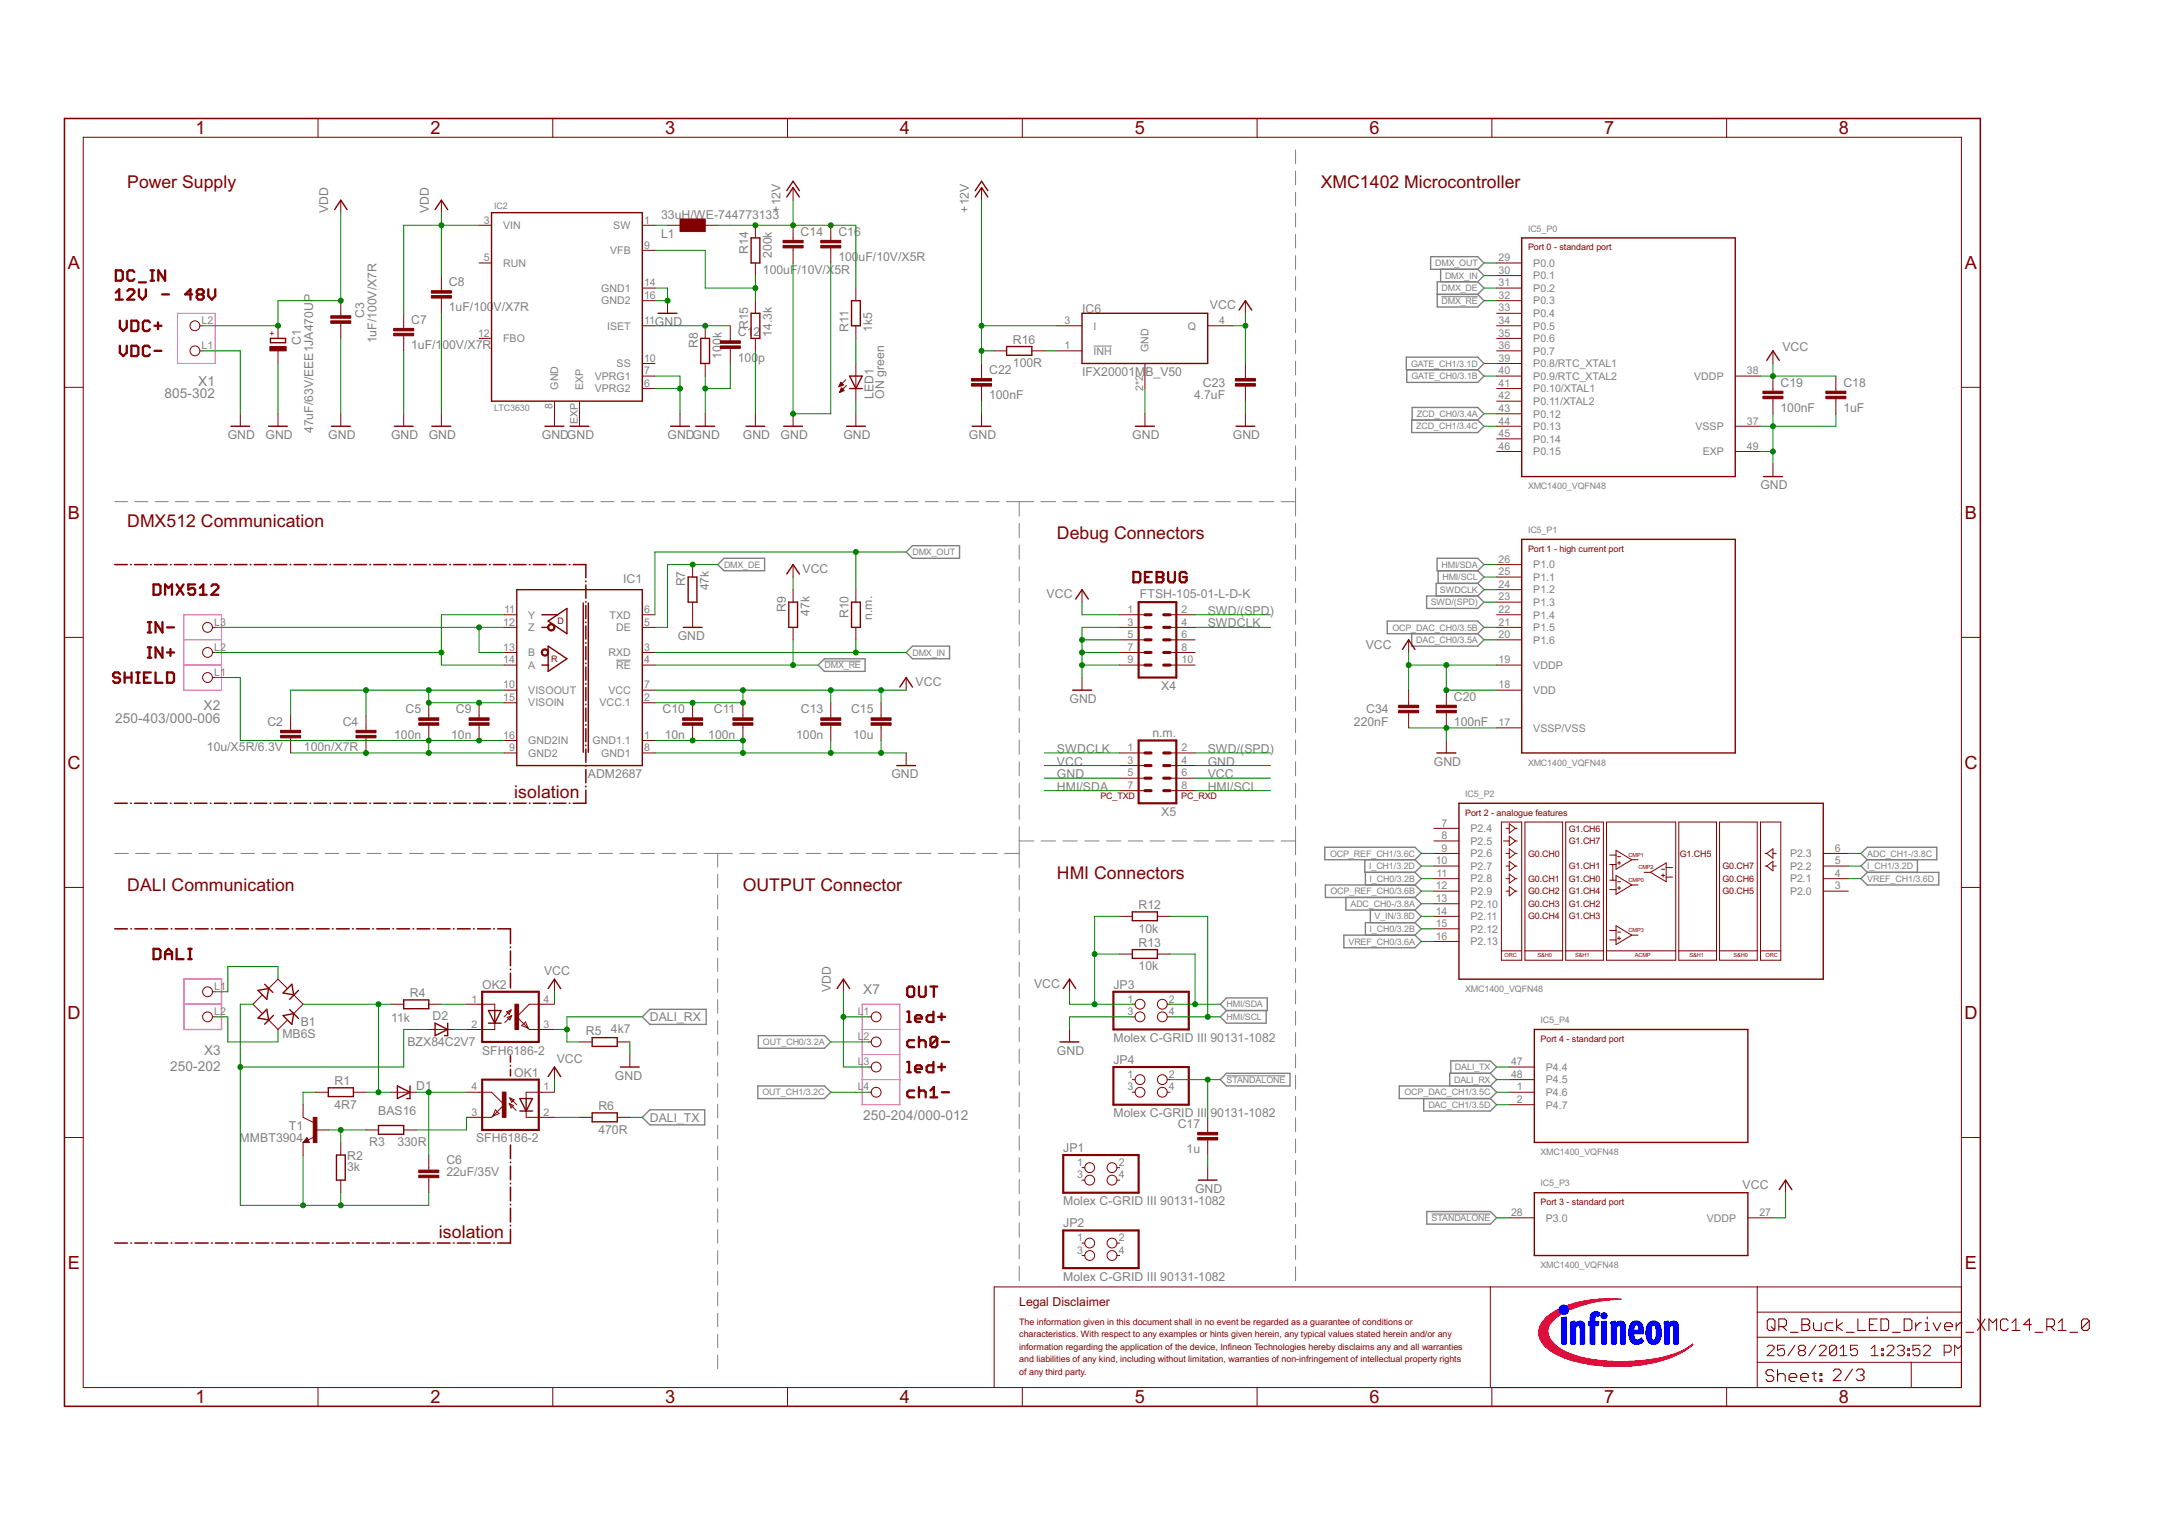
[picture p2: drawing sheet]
<svg xmlns="http://www.w3.org/2000/svg" width="297mm" height="210mm" viewBox="0 0 297 210" stroke-linecap="round" stroke-linejoin="round" font-family="sans-serif">
<defs><g id="words">
<g font-size="2.8" fill="#800000">
<text x="26.9" y="18.5">1</text>
<text x="59.2" y="18.5">2</text>
<text x="91.5" y="18.5">3</text>
<text x="123.8" y="18.5">4</text>
<text x="156.1" y="18.5">5</text>
<text x="188.4" y="18.5">6</text>
<text x="220.7" y="18.5">7</text>
<text x="253" y="18.5">8</text>
<text x="9.3" y="37">A</text>
<text x="270.3" y="37">A</text>
<text x="9.3" y="71.4">B</text>
<text x="270.3" y="71.4">B</text>
<text x="9.3" y="105.8">C</text>
<text x="270.3" y="105.8">C</text>
<text x="9.3" y="140.2">D</text>
<text x="270.3" y="140.2">D</text>
<text x="9.3" y="174.5">E</text>
<text x="270.3" y="174.5">E</text>
<text x="26.9" y="193">1</text>
<text x="59.2" y="193">2</text>
<text x="91.5" y="193">3</text>
<text x="123.8" y="193">4</text>
<text x="156.1" y="193">5</text>
<text x="188.4" y="193">6</text>
<text x="220.7" y="193">7</text>
<text x="253" y="193">8</text>
</g>
<g font-size="2.7" fill="#800000">
<text x="17.5" y="25.8">Power Supply</text>
<text x="181.7" y="25.8">XMC1402 Microcontroller</text>
<text x="17.5" y="72.5">DMX512 Communication</text>
<text x="145.4" y="74.2">Debug Connectors</text>
<text x="70.8" y="109.8">isolation</text>
<text x="17.5" y="122.6">DALI Communication</text>
<text x="102.2" y="122.6">OUTPUT Connector</text>
<text x="145.4" y="120.9">HMI Connectors</text>
<text x="60.4" y="170.3">isolation</text>
</g>
<g font-size="2.1" fill="#808080">
<text x="27.3" y="53.1">X1</text>
<text x="22.6" y="54.8">805-302</text>
<text x="15.8" y="99.4">250-403/000-006</text>
<text x="28" y="97.7">X2</text>
<text x="118.8" y="136.8">X7</text>
<text x="23.4" y="147.3">250-202</text>
<text x="28.1" y="145.1">X3</text>
<text x="118.8" y="154">250-204/000-012</text>
</g>
<g font-size="1.9" fill="#808080">
<text x="45.2" y="29.3" transform="rotate(-90 45.2 29.3)">VDD</text>
<text x="59" y="29.3" transform="rotate(-90 59 29.3)">VDD</text>
<text x="107.4" y="29.3" transform="rotate(-90 107.4 29.3)">+12V</text>
<text x="133.3" y="29.3" transform="rotate(-90 133.3 29.3)">+12V</text>
<text x="91" y="30.1">33uH/WE-744773133</text>
<text x="91" y="32.7">L1</text>
<text x="102.9" y="34.9" transform="rotate(-90 102.9 34.9)">R14</text>
<text x="106.2" y="35.5" transform="rotate(-90 106.2 35.5)">200k</text>
<text x="110.2" y="32.5">C14</text>
<text x="115.3" y="35.9">100</text>
<text x="115.3" y="32.5">C16</text>
<text x="118.1" y="35.9">uF/10V/X5R</text>
<text x="61.8" y="39.4">C8</text>
<text x="105" y="37.6">100uF/10V/X</text>
<text x="114.8" y="37.6">5R</text>
<text x="41.4" y="47.5" transform="rotate(-90 41.4 47.5)">C1</text>
<text x="50.1" y="43.8" transform="rotate(-90 50.1 43.8)">C3</text>
<text x="51.8" y="47.2" transform="rotate(-90 51.8 47.2)">1uF/100V/X7R</text>
<text x="56.6" y="44.6">C7</text>
<text x="61.8" y="42.8">1uF/100</text>
<text x="67.9" y="42.8">V/X7R</text>
<text x="90.1" y="44.8">GND</text>
<text x="96" y="47.8" transform="rotate(-90 96 47.8)">R8</text>
<text x="99.3" y="47.5" transform="rotate(-90 99.3 47.5)">0</text>
<text x="99.3" y="46.5" transform="rotate(-90 99.3 46.5)">k</text>
<text x="101.5" y="46.3">C1</text>
<text x="102.9" y="45.3" transform="rotate(-90 102.9 45.3)">R15</text>
<text x="103.7" y="46.3">2</text>
<text x="106.2" y="46.3" transform="rotate(-90 106.2 46.3)">14.3k</text>
<text x="116.7" y="45.7" transform="rotate(-90 116.7 45.7)">R11</text>
<text x="120" y="45.7" transform="rotate(-90 120 45.7)">1k5</text>
<text x="139.4" y="47.3">R16</text>
<text x="148.9" y="43.1">IC6</text>
<text x="166.5" y="42.6">VCC</text>
<text x="56.6" y="48">1uF/1</text>
<text x="60.9" y="48">00V/X7R</text>
<text x="99.3" y="49.3" transform="rotate(-90 99.3 49.3)">10</text>
<text x="101.5" y="49.7">100</text>
<text x="104.3" y="49.7">p</text>
<text x="136.1" y="51.5">C22</text>
<text x="139.4" y="50.5">100R</text>
<text x="148.9" y="51.7">IFX20001M</text>
<text x="157.6" y="51.7">B_V50</text>
<text x="165.5" y="53.2">C23</text>
<text x="245" y="53.2">C19</text>
<text x="245.2" y="48.3">VCC</text>
<text x="253.6" y="53.2">C18</text>
<text x="43.1" y="59.6" transform="rotate(-90 43.1 59.6)">47uF/63V/EEE1JA470UP</text>
<text x="120.2" y="54.8" transform="rotate(-90 120.2 54.8)">LED1</text>
<text x="121.6" y="54.8" transform="rotate(-90 121.6 54.8)">ON green</text>
<text x="136.1" y="54.9">100nF</text>
<text x="164.3" y="54.9">4.7uF</text>
<text x="245" y="56.7">100nF</text>
<text x="253.6" y="56.7">1uF</text>
<text x="31.3" y="60.4">GND</text>
<text x="36.5" y="60.4">GND</text>
<text x="45.2" y="60.4">GND</text>
<text x="53.8" y="60.4">GND</text>
<text x="59" y="60.4">GND</text>
<text x="74.5" y="60.4">GNDGND</text>
<text x="91.8" y="60.4">GNDGND</text>
<text x="102.2" y="60.4">GND</text>
<text x="107.4" y="60.4">GND</text>
<text x="116" y="60.4">GND</text>
<text x="133.3" y="60.4">GND</text>
<text x="155.8" y="60.4">GND</text>
<text x="169.6" y="60.4">GND</text>
<text x="242.2" y="67.3">GND</text>
<text x="85.8" y="80.2">IC1</text>
<text x="94.3" y="80.7" transform="rotate(-90 94.3 80.7)">R7</text>
<text x="97.5" y="81.2" transform="rotate(-90 97.5 81.2)">47k</text>
<text x="110.4" y="78.9">VCC</text>
<text x="144" y="82.3">VCC</text>
<text x="156.8" y="82.3">FTSH-105-01-L-D-K</text>
<text x="93.3" y="88">GND</text>
<text x="108.1" y="84.1" transform="rotate(-90 108.1 84.1)">R9</text>
<text x="111.4" y="84.7" transform="rotate(-90 111.4 84.7)">47k</text>
<text x="116.7" y="85.1" transform="rotate(-90 116.7 85.1)">R10</text>
<text x="120" y="85.3" transform="rotate(-90 120 85.3)">n.m.</text>
<text x="166.2" y="86.3">SWDCLK</text>
<text x="166.2" y="84.6">SWD/(SPD)</text>
<text x="187.9" y="89.2">VCC</text>
<text x="126" y="94.4">VCC</text>
<text x="159.8" y="94.9">X4</text>
<text x="36.8" y="99.9">C2</text>
<text x="47.2" y="99.9">C4</text>
<text x="54.2" y="101.6">100n</text>
<text x="55.8" y="98.1">C5</text>
<text x="62.1" y="101.6">10n</text>
<text x="62.7" y="98.1">C9</text>
<text x="91.2" y="98.1">C10</text>
<text x="91.5" y="101.6">10n</text>
<text x="97.4" y="101.6">100n</text>
<text x="98.2" y="98.1">C11</text>
<text x="109.5" y="101.6">100n</text>
<text x="110.2" y="98.1">C13</text>
<text x="117.1" y="98.1">C15</text>
<text x="117.4" y="101.6">10u</text>
<text x="147.1" y="96.7">GND</text>
<text x="158.6" y="101.3">n.m.</text>
<text x="186.3" y="99.9">220nF</text>
<text x="188" y="98.1">C34</text>
<text x="200" y="99.9">100nF</text>
<text x="200" y="96.4">C20</text>
<text x="28.5" y="103.3">10u/X5R/6.3V</text>
<text x="41.8" y="103.3">100n/X7R</text>
<text x="80.9" y="107">ADM2687</text>
<text x="122.6" y="107">GND</text>
<text x="145.4" y="107">GND</text>
<text x="145.4" y="105.3">VCC</text>
<text x="145.4" y="103.6">SWDCLK</text>
<text x="166.2" y="105.3">GND</text>
<text x="166.2" y="107">VCC</text>
<text x="166.2" y="103.6">SWD/(SPD)</text>
<text x="197.3" y="105.3">GND</text>
<text x="145.4" y="108.8">HMI/SDA</text>
<text x="159.8" y="112.2">X5</text>
<text x="166.2" y="108.8">HMI/SCL</text>
<text x="156.6" y="125">R12</text>
<text x="156.6" y="128.3">10k</text>
<text x="156.6" y="130.2">R13</text>
<text x="56.4" y="137.1">R4</text>
<text x="66.3" y="136">OK2</text>
<text x="74.9" y="134.2">VCC</text>
<text x="114.3" y="136.4" transform="rotate(-90 114.3 136.4)">VDD</text>
<text x="142.3" y="135.9">VCC</text>
<text x="153.2" y="136">JP3</text>
<text x="156.6" y="133.5">10k</text>
<text x="38.8" y="142.8">MB6S</text>
<text x="41.4" y="141.1">B1</text>
<text x="53.8" y="140.6">11k</text>
<text x="56.1" y="143.9">BZX84C2V7</text>
<text x="59.5" y="140.3">D2</text>
<text x="80.6" y="142.3">R5</text>
<text x="84.1" y="142.1">4k7</text>
<text x="89.4" y="140.5">DALI_RX</text>
<text x="153.2" y="143.3">Molex C-GRID III 90131-1082</text>
<text x="46" y="149.2">R1</text>
<text x="57.3" y="149.9">D1</text>
<text x="66.3" y="145.1">SFH6186-2</text>
<text x="70.8" y="148.1">OK1</text>
<text x="76.6" y="146.3">VCC</text>
<text x="84.6" y="148.5">GND</text>
<text x="145.4" y="145.1">GND</text>
<text x="153.2" y="146.3">JP4</text>
<text x="39.7" y="155.4">T1</text>
<text x="46" y="152.5">4R7</text>
<text x="52" y="153.3">BAS16</text>
<text x="82.3" y="155.9">470R</text>
<text x="82.3" y="152.7">R6</text>
<text x="89.4" y="154.3">DALI_TX</text>
<text x="153.2" y="153.7">Molex C-GRID III 90131-1082</text>
<text x="162" y="155.2">C17</text>
<text x="33" y="157.1">MMBT3904</text>
<text x="47.8" y="161.1">3k</text>
<text x="47.8" y="159.6">R2</text>
<text x="50.8" y="157.6">R3</text>
<text x="54.7" y="157.7">330R</text>
<text x="61.4" y="161.7">22uF/35V</text>
<text x="61.4" y="160.2">C6</text>
<text x="65.5" y="157.1">SFH6186-2</text>
<text x="146.3" y="158.4">JP1</text>
<text x="163.3" y="158.6">1u</text>
<text x="146.3" y="165.8">Molex C-GRID III 90131-1082</text>
<text x="164.4" y="164.1">GND</text>
<text x="239.8" y="163.5">VCC</text>
<text x="146.3" y="168.8">JP2</text>
<text x="146.3" y="176.2">Molex C-GRID III 90131-1082</text>
</g>
<text font-size="1.9" fill="#800000" x="140.2" y="179.6">Legal Disclaimer</text>
<g font-size="1.6" fill="#808080">
<text x="66.6" y="35.9">5</text>
<text x="66.6" y="30.7">3</text>
<text x="69.2" y="31.5">VIN</text>
<text x="83.9" y="35">VFB</text>
<text x="84.4" y="31.5">SW</text>
<text x="88.6" y="30.7">1</text>
<text x="88.6" y="34.2">9</text>
<text x="206.2" y="35.9">29</text>
<text x="69.2" y="36.7">RUN</text>
<text x="82.7" y="40.1">GND1</text>
<text x="82.7" y="41.9">GND2</text>
<text x="88.6" y="39.4">14</text>
<text x="88.6" y="41.1">16</text>
<text x="206.2" y="37.7">30</text>
<text x="206.2" y="39.4">31</text>
<text x="206.2" y="41.1">32</text>
<text x="211" y="36.7">P0.0</text>
<text x="211" y="38.4">P0.1</text>
<text x="211" y="40.1">P0.2</text>
<text x="211" y="41.9">P0.3</text>
<text x="27.7" y="44.6">L2</text>
<text x="65.8" y="46.3">12</text>
<text x="69.2" y="47.1">FBO</text>
<text x="83.5" y="45.3">ISET</text>
<text x="88.6" y="44.6">11</text>
<text x="146.5" y="44.6">3</text>
<text x="150.5" y="45.3">I</text>
<text x="163.4" y="45.3">Q</text>
<text x="167.7" y="44.6">4</text>
<text x="206.2" y="44.6">34</text>
<text x="206.2" y="46.3">35</text>
<text x="206.2" y="42.8">33</text>
<text x="211" y="45.3">P0.5</text>
<text x="211" y="47.1">P0.6</text>
<text x="211" y="43.6">P0.4</text>
<text x="27.7" y="48">L1</text>
<text x="76.8" y="53.6" transform="rotate(-90 76.8 53.6)">GND</text>
<text x="80.3" y="53.6" transform="rotate(-90 80.3 53.6)">EXP</text>
<text x="81.8" y="54">VPRG2</text>
<text x="81.8" y="52.2">VPRG1</text>
<text x="84.8" y="50.5">SS</text>
<text x="88.6" y="49.8">10</text>
<text x="88.6" y="53.2">6</text>
<text x="88.6" y="51.5">7</text>
<text x="146.5" y="48">1</text>
<text x="150.5" y="48.8">INH</text>
<text x="157.3" y="53.8" transform="rotate(-90 157.3 53.8)">2*2</text>
<text x="158" y="48.4" transform="rotate(-90 158 48.4)">GND</text>
<text x="206.2" y="48">36</text>
<text x="206.2" y="49.8">39</text>
<text x="206.2" y="51.5">40</text>
<text x="206.2" y="53.2">41</text>
<text x="211" y="48.8">P0.7</text>
<text x="211" y="50.5">P0.8/RTC_XTAL1</text>
<text x="211" y="52.2">P0.9/RTC_XTAL2</text>
<text x="211" y="54">P0.10/XTAL1</text>
<text x="233.1" y="52.2">VDDP</text>
<text x="240.3" y="51.5">38</text>
<text x="76" y="56.2" transform="rotate(-90 76 56.2)">8</text>
<text x="79.5" y="58.3" transform="rotate(-90 79.5 58.3)">EXP</text>
<text x="206.2" y="56.7">43</text>
<text x="206.2" y="58.4">44</text>
<text x="206.2" y="54.9">42</text>
<text x="211" y="57.4">P0.12</text>
<text x="211" y="59.2">P0.13</text>
<text x="211" y="55.7">P0.11/XTAL2</text>
<text x="233.3" y="59.2">VSSP</text>
<text x="240.3" y="58.4">37</text>
<text x="206.2" y="60.1">45</text>
<text x="206.2" y="61.9">46</text>
<text x="211" y="60.9">P0.14</text>
<text x="211" y="62.6">P0.15</text>
<text x="234.3" y="62.6">EXP</text>
<text x="240.3" y="61.9">49</text>
<text x="206.2" y="77.4">26</text>
<text x="206.2" y="79.1">25</text>
<text x="206.2" y="80.9">24</text>
<text x="206.2" y="82.6">23</text>
<text x="211" y="78.2">P1.0</text>
<text x="211" y="79.9">P1.1</text>
<text x="211" y="81.6">P1.2</text>
<text x="211" y="83.4">P1.3</text>
<text x="29.5" y="86">L3</text>
<text x="29.5" y="89.5">L2</text>
<text x="69.2" y="86">12</text>
<text x="69.2" y="89.5">13</text>
<text x="69.3" y="84.3">11</text>
<text x="72.7" y="85.1">Y</text>
<text x="72.7" y="86.8">Z</text>
<text x="83.9" y="85.1">TXD</text>
<text x="84.8" y="86.8">DE</text>
<text x="88.6" y="84.3">6</text>
<text x="88.6" y="86">5</text>
<text x="88.6" y="89.5">3</text>
<text x="155.1" y="84.3">1</text>
<text x="155.1" y="86">3</text>
<text x="155.1" y="87.8">5</text>
<text x="155.1" y="89.5">7</text>
<text x="162.6" y="84.3">2</text>
<text x="162.6" y="86">4</text>
<text x="162.6" y="87.8">6</text>
<text x="162.6" y="89.5">8</text>
<text x="206.2" y="84.3">22</text>
<text x="206.2" y="86">21</text>
<text x="206.2" y="87.8">20</text>
<text x="211" y="85.1">P1.4</text>
<text x="211" y="86.8">P1.5</text>
<text x="211" y="88.5">P1.6</text>
<text x="29.5" y="93">L1</text>
<text x="69.2" y="94.7">10</text>
<text x="69.2" y="91.2">14</text>
<text x="72.7" y="95.5">VISOOUT</text>
<text x="72.7" y="92">A</text>
<text x="72.7" y="90.3">B</text>
<text x="83.7" y="95.5">VCC</text>
<text x="83.7" y="90.3">RXD</text>
<text x="84.8" y="92">RE</text>
<text x="88.6" y="94.7">7</text>
<text x="88.6" y="91.2">4</text>
<text x="155.1" y="91.2">9</text>
<text x="162.6" y="91.2">10</text>
<text x="206.2" y="91.2">19</text>
<text x="206.2" y="94.7">18</text>
<text x="211" y="92">VDDP</text>
<text x="211" y="95.5">VDD</text>
<text x="69.2" y="96.4">15</text>
<text x="69.2" y="101.6">16</text>
<text x="72.7" y="97.2">VISOIN</text>
<text x="82.5" y="97.2">VCC.1</text>
<text x="88.6" y="101.6">1</text>
<text x="88.6" y="96.4">2</text>
<text x="206.2" y="99.9">17</text>
<text x="211" y="100.6">VSSP/VSS</text>
<text x="70" y="103.3">9</text>
<text x="72.7" y="104.1">GND2</text>
<text x="72.7" y="102.4">GND2IN</text>
<text x="81.5" y="102.4">GND1.1</text>
<text x="82.7" y="104.1">GND1</text>
<text x="88.6" y="103.3">8</text>
<text x="155.1" y="103.3">1</text>
<text x="155.1" y="105.1">3</text>
<text x="155.1" y="106.8">5</text>
<text x="162.6" y="103.3">2</text>
<text x="162.6" y="105.1">4</text>
<text x="162.6" y="106.8">6</text>
<text x="155.1" y="108.5">7</text>
<text x="162.6" y="108.5">8</text>
<text x="198.3" y="113.7">7</text>
<text x="197.5" y="118.9">10</text>
<text x="198.3" y="115.4">8</text>
<text x="198.3" y="117.2">9</text>
<text x="202.3" y="114.5">P2.4</text>
<text x="202.3" y="116.2">P2.5</text>
<text x="202.3" y="119.6">P2.7</text>
<text x="202.3" y="117.9">P2.6</text>
<text x="246.3" y="119.6">P2.2</text>
<text x="246.3" y="117.9">P2.3</text>
<text x="252.4" y="118.9">5</text>
<text x="252.4" y="117.2">6</text>
<text x="197.5" y="122.3">12</text>
<text x="197.5" y="124.1">13</text>
<text x="197.5" y="125.8">14</text>
<text x="197.6" y="120.6">11</text>
<text x="202.3" y="121.4">P2.8</text>
<text x="202.3" y="123.1">P2.9</text>
<text x="202.3" y="124.8">P2.10</text>
<text x="246.3" y="123.1">P2.0</text>
<text x="246.3" y="121.4">P2.1</text>
<text x="252.4" y="122.3">3</text>
<text x="252.4" y="120.6">4</text>
<text x="197.5" y="127.5">15</text>
<text x="197.5" y="129.3">16</text>
<text x="202.3" y="126.6">P2.11</text>
<text x="202.3" y="128.3">P2.12</text>
<text x="202.3" y="130">P2.13</text>
<text x="29.5" y="136.2">L1</text>
<text x="64.9" y="137.9">1</text>
<text x="74.8" y="137.9">4</text>
<text x="155.1" y="137.9">1</text>
<text x="160.8" y="137.9">2</text>
<text x="29.5" y="139.6">L2</text>
<text x="64.9" y="141.4">2</text>
<text x="74.8" y="141.4">3</text>
<text x="118" y="143.1">L</text>
<text x="118" y="139.6">L</text>
<text x="118.8" y="143.1">2</text>
<text x="118.8" y="139.6">1</text>
<text x="155.1" y="139.6">3</text>
<text x="160.8" y="139.6">4</text>
<text x="64.9" y="150">4</text>
<text x="74.8" y="150">1</text>
<text x="118" y="150">L</text>
<text x="118" y="146.5">L</text>
<text x="118.8" y="150">4</text>
<text x="118.8" y="146.5">3</text>
<text x="155.1" y="148.3">1</text>
<text x="155.1" y="150">3</text>
<text x="160.8" y="148.3">2</text>
<text x="160.8" y="150">4</text>
<text x="207.9" y="146.5">47</text>
<text x="207.9" y="148.3">48</text>
<text x="208.7" y="150">1</text>
<text x="212.7" y="147.3">P4.4</text>
<text x="212.7" y="149">P4.5</text>
<text x="64.9" y="153.5">3</text>
<text x="74.8" y="153.5">2</text>
<text x="208.7" y="151.7">2</text>
<text x="212.7" y="150.8">P4.6</text>
<text x="212.7" y="152.5">P4.7</text>
<text x="148.2" y="160.4">1</text>
<text x="153.9" y="160.4">2</text>
<text x="148.2" y="162.1">3</text>
<text x="153.9" y="162.1">4</text>
<text x="207.9" y="167.3">28</text>
<text x="242.1" y="167.3">27</text>
<text x="148.2" y="170.7">1</text>
<text x="148.2" y="172.5">3</text>
<text x="153.9" y="170.7">2</text>
<text x="153.9" y="172.5">4</text>
<text x="212.7" y="168">P3.0</text>
<text x="234.8" y="168">VDDP</text>
</g>
<g font-size="1.4" fill="#808080">
<text x="68" y="28.7">IC2</text>
<text x="210.2" y="31.9">IC5_P0</text>
<text x="197.5" y="36.6">DMX_OUT</text>
<text x="198.3" y="40.1">DMX_DE</text>
<text x="198.3" y="41.8">DMX_RE</text>
<text x="198.8" y="38.3">DMX_IN</text>
<text x="194.1" y="50.4">GATE_CH1/3.1D</text>
<text x="194.2" y="52.2">GATE_CH0/3.1B</text>
<text x="68" y="56.6">LTC3630</text>
<text x="194.8" y="59.1">ZCD_CH1/3.4C</text>
<text x="194.9" y="57.3">ZCD_CH0/3.4A</text>
<text x="210.2" y="67.3">XMC1400_VQFN48</text>
<text x="125.5" y="76.4">DMX_OUT</text>
<text x="210.2" y="73.3">IC5_P1</text>
<text x="99.6" y="78.1">DMX_DE</text>
<text x="196.8" y="83.3">SWD/(SPD)</text>
<text x="198.1" y="81.5">SWDCLK</text>
<text x="198.3" y="78.1">HMI/SDA</text>
<text x="198.4" y="79.8">HMI/SCL</text>
<text x="191.6" y="86.7">OCP_DAC_CH0/3.5B</text>
<text x="194.8" y="88.5">DAC_CH0/3.5A</text>
<text x="113.4" y="91.9">DMX_RE</text>
<text x="125.5" y="90.2">DMX_IN</text>
<text x="210.2" y="105.3">XMC1400_VQFN48</text>
<text x="201.6" y="109.6">IC5_P2</text>
<text x="183" y="117.8">OCP_REF_CH1/3.6C</text>
<text x="188.4" y="119.6">I_CH1/3.2D</text>
<text x="256.9" y="119.6">I_CH1/3.2D</text>
<text x="256.9" y="117.8">ADC_CH1-/3.8C</text>
<text x="183.1" y="123">OCP_REF_CH0/3.6B</text>
<text x="185.8" y="124.7">ADC_CH0-/3.8A</text>
<text x="188.4" y="121.3">I_CH0/3.2B</text>
<text x="256.9" y="121.3">VREF_CH1/3.6D</text>
<text x="185.5" y="129.9">VREF_CH0/3.6A</text>
<text x="188.4" y="128.2">I_CH0/3.2B</text>
<text x="189.1" y="126.5">V_IN/3.8D</text>
<text x="201.6" y="136.4">XMC1400_VQFN48</text>
<text x="105" y="143.8">OUT_CH0/3.2A</text>
<text x="168.7" y="140.3">HMI/SCL</text>
<text x="168.7" y="138.6">HMI/SDA</text>
<text x="212" y="140.7">IC5_P4</text>
<text x="168.7" y="148.9">STANDALONE</text>
<text x="200" y="148.9">DALI_RX</text>
<text x="200.2" y="147.2">DALI_TX</text>
<text x="104.9" y="150.7">OUT_CH1/3.2C</text>
<text x="193.2" y="150.7">OCP_DAC_CH1/3.5C</text>
<text x="196.5" y="152.4">DAC_CH1/3.5D</text>
<text x="212" y="158.9">XMC1400_VQFN48</text>
<text x="197" y="168">STANDALONE</text>
<text x="212" y="163.2">IC5_P3</text>
<text x="212" y="174.4">XMC1400_VQFN48</text>
</g>
<g font-size="1.4" fill="#800000">
<text x="210.2" y="34.4">Port 0 - standard port</text>
<text x="37.9" y="46.3" transform="rotate(-90 37.9 46.3)">+</text>
<text x="210.2" y="75.9">Port 1 - high current port</text>
<text x="76.7" y="85.9">D</text>
<text x="75.8" y="91">R</text>
<text x="151.4" y="110">PC_TXD</text>
<text x="162.5" y="110">PC_RXD</text>
<text x="201.6" y="112.2">Port 2 - analogue features</text>
<text x="210.2" y="117.8">G0.CH0</text>
<text x="215.8" y="119.6">G1.CH1</text>
<text x="215.8" y="114.4">G1.CH6</text>
<text x="215.8" y="116.1">G1.CH7</text>
<text x="231.1" y="117.8">G1.CH5</text>
<text x="237" y="119.6">G0.CH7</text>
<text x="210.2" y="123">G0.CH2</text>
<text x="210.2" y="124.7">G0.CH3</text>
<text x="210.2" y="121.3">G0.CH1</text>
<text x="215.8" y="121.3">G1.CH0</text>
<text x="215.8" y="123">G1.CH4</text>
<text x="215.8" y="124.7">G1.CH2</text>
<text x="237" y="121.3">G0.CH6</text>
<text x="237" y="123">G0.CH5</text>
<text x="210.2" y="126.5">G0.CH4</text>
<text x="215.8" y="126.5">G1.CH3</text>
<text x="212" y="143.3">Port 4 - standard port</text>
<text x="212" y="165.8">Port 3 - standard port</text>
<text x="140.2" y="182.2">The information given in this document shall in no event be regarded as a guarantee of conditions or</text>
<text x="140.2" y="183.9">characteristics. With respect to any examples or hints given herein, any typical values stated herein and/or any</text>
<text x="140.2" y="185.7">information regarding the application of the device, Infineon Technologies hereby disclaims any and all warranties</text>
<text x="140.2" y="187.4">and liabilities of any kind, including without limitation, warranties of non-infringement of intellectual property rights</text>
<text x="140.2" y="189.1">of any third party.</text>
</g>
<g font-size=".9" fill="#800000">
<text x="224.1" y="117.8">CMP1</text>
<text x="225.4" y="119.6">CMP2</text>
<text x="224.1" y="121.3">CMP0</text>
<text x="207" y="131.7">ORC</text>
<text x="211.5" y="131.7">S&amp;H0</text>
<text x="216.7" y="131.7">S&amp;H1</text>
<text x="224.1" y="128.2">CMP3</text>
<text x="224.9" y="131.7">ACMP</text>
<text x="232.4" y="131.7">S&amp;H1</text>
<text x="238.5" y="131.7">S&amp;H0</text>
<text x="242.9" y="131.7">ORC</text>
</g>
</g></defs>
<path d="M24.4 43.1h5.2v6.9h-5.2zM25.3 84.6h5.2v10.3h-5.2zM25.3 91.5h5.2M25.3 88h5.2M118.6 138.1h5.2v13.9h-5.2zM118.6 141.6h5.2M118.6 145.1h5.2M118.6 148.5h5.2" fill="none" stroke="#f0f" stroke-width=".15"/>
<path d="M25.3 134.7h5.2v6.9h-5.2zM25.3 138.1h5.2" fill="none" stroke="#f0f" stroke-width=".19"/>
<g fill="none" stroke="#808080" stroke-width=".14">
<path d="M178.2 20.6v1.9M178.2 23.5v1.9M178.2 26.4v1.9M178.2 29.3v1.9M178.2 32.2v1.9M178.2 35.2v1.8M178.2 38.1v1.8M150.5 47.6h2.5M178.2 41v1.8M178.2 43.9v1.9M178.2 46.8v1.9M178.2 49.7v1.9"/>
<path d="M178.2 52.6v1.9M178.2 55.5v1.9M178.2 58.4v1.9M198.3 40.8h5M15.8 69h1.7M18.6 69h1.7M21.4 69h1.7M24.2 69h1.7M26.9 69h1.8M29.7 69h1.8M32.5 69h1.8M35.3 69h1.8"/>
<path d="M38.1 69h1.8M40.9 69h1.8M43.7 69h1.7M46.5 69h1.7M49.2 69h1.8M52 69h1.8M54.8 69h1.8M57.6 69h1.8M60.4 69h1.8M63.2 69h1.7M66 69h1.7M68.7 69h1.8"/>
<path d="M71.5 69h1.8M74.3 69h1.8M77.1 69h1.8M79.9 69h1.8M82.7 69h1.8M85.5 69h1.7M88.3 69h1.7M91.1 69h1.7M93.9 69h1.7M96.6 69h1.8M99.4 69h1.8M102.2 69h1.8"/>
<path d="M105 69h1.8M107.8 69h1.8M110.6 69h1.8M113.4 69h1.7M116.2 69h1.7M118.9 69h1.8M121.7 69h1.8M124.5 69h1.8M127.3 69h1.8M130.1 69h1.8M132.9 69h1.8M135.7 69h1.7"/>
<path d="M138.5 69h3.7M140.2 69v2M140.2 72v2M140.2 75v1.9M140.2 78v1.9M143.2 69h2M146.2 69h2M149.2 69h2M152.3 69h1.9M155.2 69h2M158.2 69h2M161.2 69h2"/>
<path d="M164.3 69h1.9M167.3 69h1.9M170.3 69h2M173.3 69h2M176.3 69h1.9M178.2 61.3v1.9M178.2 64.2v1.9M178.2 67.1v3.9M178.2 72v2M178.2 75v1.9M178.2 78v1.9M84.8 90.8h2"/>
<path d="M113.4 90.9h5M140.2 80.9v2M140.2 83.9v2M140.2 86.9v2M140.2 89.9v1.9M140.2 92.9v1.9M140.2 95.8v2M140.2 98.8v2M178.2 80.9v2M178.2 83.9v2M178.2 86.9v2M178.2 89.9v1.9"/>
<path d="M178.2 92.9v1.9M178.2 95.8v2M178.2 98.8v2M15.8 117.4h1.9M18.7 117.4h1.9M21.6 117.4h1.9M24.5 117.4h1.9M27.4 117.4h1.9M30.3 117.4h1.8M33.2 117.4h1.8M36 117.4h1.9M38.9 117.4h1.9"/>
<path d="M41.8 117.4h1.9M44.7 117.4h1.9M47.6 117.4h1.9M50.5 117.4h1.9M53.4 117.4h1.9M56.3 117.4h1.9M59.2 117.4h1.9M62.1 117.4h1.9M65 117.4h1.9M67.9 117.4h1.9M70.8 117.4h1.9M73.7 117.4h1.9"/>
<path d="M76.6 117.4h1.9M79.5 117.4h1.9M82.4 117.4h1.9M85.3 117.4h1.9M88.2 117.4h1.9M91.1 117.4h1.9M94 117.4h1.8M96.9 117.4h3.9M98.7 117.4v1.9M101.8 117.4h2M104.8 117.4h2M107.8 117.4h2.1"/>
<path d="M110.9 117.4h2M113.9 117.4h2.1M117 117.4h2M120 117.4h2M123 117.4h2.1M126.1 117.4h2M129.1 117.4h2M132.1 117.4h2.1M135.2 117.4h2M138.2 117.4h2M140.2 101.8v2M140.2 104.8v1.9"/>
<path d="M140.2 107.8v1.9M140.2 110.7v2M140.2 113.7v5.7M140.2 115.7h2M143.2 115.7h2M146.2 115.7h2M149.2 115.7h2M152.3 115.7h1.9M155.2 115.7h2M158.2 115.7h2M161.2 115.7h2M164.3 115.7h1.9"/>
<path d="M167.3 115.7h1.9M170.3 115.7h2M173.3 115.7h2M176.3 115.7h1.9M178.2 101.8v2M178.2 104.8v1.9M178.2 107.8v1.9M178.2 110.7v2M178.2 113.7v3.9M178.2 118.6v1.9M98.7 120.3v1.8M98.7 123.1v1.9"/>
<path d="M98.7 126v1.9M98.7 128.9v1.8M98.7 131.8v1.8M98.7 134.6v1.9M98.7 137.5v1.9M140.2 120.4v2M140.2 123.4v1.9M140.2 126.4v1.9M140.2 129.3v2M140.2 132.4v1.9M140.2 135.3v2M140.2 138.3v2"/>
<path d="M178.2 121.5v1.9M178.2 124.5v1.9M178.2 127.4v1.9M178.2 130.3v1.9M178.2 133.2v1.9M178.2 136.2v1.9M178.2 139.1v1.9M98.7 140.4v1.9M98.7 143.3v1.8M98.7 146.2v1.8M98.7 149v1.9M98.7 151.9v1.9"/>
<path d="M98.7 154.8v1.8M98.7 157.6v1.9M140.2 141.3v2M140.2 144.3v2M140.2 147.3v2M140.2 150.3v2M140.2 153.3v1.9M140.2 156.3v1.9M140.2 159.2v2M168.7 148h8.1M178.2 142v1.9M178.2 145v1.9"/>
<path d="M178.2 147.9v1.9M178.2 150.8v1.9M178.2 153.8v1.9M178.2 156.7v1.9M178.2 159.6v1.9M98.7 160.5v1.9M98.7 163.4v1.8M98.7 166.3v1.8M98.7 169.1v1.9M98.7 172v1.9M98.7 174.9v1.9M98.7 177.8v1.8"/>
<path d="M140.2 162.2v2M140.2 165.2v2M140.2 168.2v2M140.2 171.2v2M140.2 174.2v2M178.2 162.5v1.9M178.2 165.5v1.9M178.2 168.4v1.9M178.2 171.3v1.9M178.2 174.2v2M197 167h8M98.7 180.7v1.8"/>
<path d="M98.7 183.5v1.9M98.7 186.4v1.9"/>
</g>
<g fill="none" stroke="#808080" stroke-width=".19">
<path d="M196.8 35.3h6.5l.9 .9-.9 .8h-6.5zM198.2 37v1.8M203.3 38.8l.9 .8-.9 .9M203.3 38.8h-5.6v3.4h5.6l.9-.8-.9-.9M203.3 37l.9 .9-.9 .9M193.5 49.1h9.8l.9 .9-.9 .9h-9.8zM193.5 50.9v1.7h9.8l.9-.9-.9-.8M194.2 57.8h9.1l.9 .8-.9 .9h-9.1zM194.3 57.8v-1.8h9l.9 .9-.9 .9M197.7 40.5h5.6M98.7 77.7l.9-.9h5.6v1.7h-5.6zM124.7 75.9l.8-.8h6.5v1.7h-6.5z"/>
<path d="M197.7 76.8h5.6l.9 .9-.9 .8h-5.6zM197.9 78.5v1.7M203.3 78.5l.9 .9-.9 .8M113.4 90.6h5.6v1.8h-5.6l-.8-.9zM125.5 88.9h5.1v1.7h-5.1l-.8-.9zM190.9 85.4h12.4l.9 .9-.9 .9h-12.4zM194.2 87.2v1.7h9.1l.9-.9-.9-.8M196.3 82h7l.9 .8-.9 .9h-7zM203.3 80.2l.9 .9-.9 .9M203.3 80.2h-5.7v1.8M182.3 116.5h12.4l.8 .9-.8 .9h-12.4zM187.8 118.3v1.7h6.9"/>
<path d="M187.9 120v1.7M194.7 120l.8 .9-.8 .8M194.7 118.3l.8 .8-.8 .9M256 117.4l.9-.9h9.6v1.8h-9.6zM256.9 118.3l-.9 .8 .9 .9M263.8 118.3v1.7M89.4 138.8h7.8v2.1h-7.8l-1-1zM168.7 139l-.8 .9 .8 .8h5.5v-1.7M168.7 137.3h5.6v1.7h-5.6l-.8-.9zM184.9 128.6h9.8l.8 .9-.8 .9h-9.8zM185.2 123.4v1.8h9.5M188.5 125.2v1.7"/>
<path d="M194.7 126.9l.8 .9-.8 .8M194.7 126.9h-6.8v1.7M194.7 121.7h-12.3v1.7h12.3M194.7 125.2l.8 .8-.8 .9M194.7 123.4l.8 .9-.8 .9M194.7 121.7l.8 .9-.8 .8M256 120.9l.9-.9h9.8v1.7h-9.8zM88.4 153.7l1-1h7.6v2h-7.6zM104.3 149.4h9.1l.9 .8-.9 .9h-9.1zM104.3 142.5h9.1l.9 .8-.9 .9h-9.1zM168.7 147.6h8.8v1.8h-8.8l-.8-.9zM195.9 151.1v1.7h9.1l.9-.8-.9-.9"/>
<path d="M199.6 147.6v-1.7h5.4l.9 .9-.9 .8M205 149.4h-12.5v1.7h12.5M205 147.6l.9 .9-.9 .9M205 147.6h-5.5v1.8M205 149.4l.9 .8-.9 .9M196.3 166.6h8.7l.9 .9-.9 .9h-8.7z"/>
</g>
<g fill="none" stroke="#800000" stroke-width=".21">
<path d="M8.9 16.3h263.6v177.1h-263.6zM15.8 77.7h1.7M18 77.7h.1M18.5 77.7h1.8M20.7 77.7h.1M21.3 77.7h1.7M23.5 77.7h.1M24 77.7h1.7M26.2 77.7h.1M26.8 77.7h1.7M29 77.7h.1M29.5 77.7h1.7"/>
<path d="M31.7 77.7h.1M32.2 77.7h1.8M34.4 77.7h.1M35 77.7h1.7M37.2 77.7h.1M37.7 77.7h1.8M39.9 77.7h.1M40.5 77.7h1.7M42.7 77.7h.1M43.2 77.7h1.7M45.4 77.7h.1M46 77.7h1.7"/>
<path d="M48.2 77.7h.1M48.7 77.7h1.7M50.9 77.7h.1M51.4 77.7h1.8M53.6 77.7h.1M54.2 77.7h1.7M56.4 77.7h.1M56.9 77.7h1.8M59.1 77.7h.1M59.7 77.7h1.7M61.9 77.7h.1M62.4 77.7h1.7"/>
<path d="M64.6 77.7h.1M65.2 77.7h1.7M67.4 77.7h.1M67.9 77.7h1.7M70.1 77.7h.1M70.7 77.7h1.7M72.8 77.7h.1M73.4 77.7h1.7M75.6 77.7h.1M76.1 77.7h1.8M78.3 77.7h.1M78.9 77.7h1.7v1.8"/>
<path d="M80.6 79.9v.1M80.6 80.5v1.8M80.6 82.7v.1M80.6 83.3v1.8M80.6 85.6h.1M80.6 86.1v1.8M80.6 88.4v.1M80.6 88.9v1.8M80.6 91.2v.1M80.6 91.8v1.8M80.6 94v.1M80.6 94.6v1.8"/>
<path d="M80.6 96.9h.1M80.6 97.4v1.8M80.6 99.7v.1M15.8 110.5h1.7M18 110.5h.1M18.5 110.5h1.8M20.7 110.5h.1M21.3 110.5h1.7M23.5 110.5h.1M24 110.5h1.7M26.2 110.5h.1M26.8 110.5h1.7"/>
<path d="M29 110.5h.1M29.5 110.5h1.7M31.7 110.5h.1M32.2 110.5h1.8M34.4 110.5h.1M35 110.5h1.7M37.2 110.5h.1M37.7 110.5h1.8M39.9 110.5h.1M40.5 110.5h1.7M42.7 110.5h.1M43.2 110.5h1.7"/>
<path d="M45.4 110.5h.1M46 110.5h1.7M48.2 110.5h.1M48.7 110.5h1.7M50.9 110.5h.1M51.4 110.5h1.8M53.6 110.5h.1M54.2 110.5h1.7M56.4 110.5h.1M56.9 110.5h1.8M59.1 110.5h.1M59.7 110.5h1.7"/>
<path d="M61.9 110.5h.1M62.4 110.5h1.7M64.6 110.5h.1M65.2 110.5h1.7M67.4 110.5h.1M67.9 110.5h1.7M70.1 110.5h.1M70.7 110.5h1.7M72.8 110.5h.1M73.4 110.5h1.7M75.6 110.5h.1M76.1 110.5h1.8"/>
<path d="M78.3 110.5h.1M80.6 100.2v1.8M80.6 102.5v.1M80.6 103v1.8M80.6 105.3v.1M80.6 105.9v1.8M80.6 108.1v.1M80.6 108.7v1.8h-1.7M15.8 127.8h1.7M18 127.8h.1M18.6 127.8h1.7M20.8 127.8h.1"/>
<path d="M21.3 127.8h1.8M23.6 127.8h.1M24.1 127.8h1.7M26.3 127.8h.1M26.9 127.8h1.7M29.1 127.8h.1M29.7 127.8h1.7M31.9 127.8h.1M32.4 127.8h1.8M34.6 127.8h.1M35.2 127.8h1.8M37.4 127.8h.1"/>
<path d="M38 127.8h1.7M40.2 127.8h.1M40.7 127.8h1.8M43 127.8h.1M43.5 127.8h1.8M45.7 127.8h.1M46.3 127.8h1.7M48.5 127.8h.1M49.1 127.8h1.7M51.3 127.8h.1M51.8 127.8h1.8M54.1 127.8h.1"/>
<path d="M54.6 127.8h1.8M56.8 127.8h.1M57.4 127.8h1.7M59.6 127.8h.1M60.2 127.8h1.7M62.4 127.8h.1M62.9 127.8h1.8M65.2 127.8h.1M65.7 127.8h1.8M67.9 127.8h.1M68.5 127.8h1.7v2M70.2 130.3h.1"/>
<path d="M70.2 130.8v2M70.2 133.3v.1M70.2 133.9v2M70.2 145.2v.9M70.2 146.6h.1M70.2 147.1v.9M70.2 157.5v1.9M70.2 159.9h.1M15.8 171h1.7M18 171h.1M18.6 171h1.7M20.8 171h.1"/>
<path d="M21.3 171h1.8M23.6 171h.1M24.1 171h1.7M26.3 171h.1M26.9 171h1.7M29.1 171h.1M29.7 171h1.7M31.9 171h.1M32.4 171h1.8M34.6 171h.1M35.2 171h1.8M37.4 171h.1"/>
<path d="M38 171h1.7M40.2 171h.1M40.7 171h1.8M43 171h.1M43.5 171h1.8M45.7 171h.1M46.3 171h1.7M48.5 171h.1M49.1 171h1.7M51.3 171h.1M51.8 171h1.8M54.1 171h.1"/>
<path d="M54.6 171h1.8M56.8 171h.1M57.4 171h1.7M59.6 171h.1M60.2 171h1.7M62.4 171h.1M62.9 171h1.8M65.2 171h.1M65.7 171h1.8M67.9 171h.1M70.2 169.1v1.9h-1.7M70.2 160.4v1.9"/>
<path d="M70.2 162.8h.1M70.2 163.3v1.9M70.2 165.7h.1M70.2 166.2v1.9M70.2 168.6h.1"/>
</g>
<g fill="none" stroke="#800000" stroke-width=".32">
<path d="M15.9 37.2h.7l.3 .2v1l-.3 .2h-.7zM18.5 37.4l-.3-.2h-.4l-.3 .2v1l.3 .2h.4l.3-.2M19.1 38.8h1M19.1 39.8v.9l.5 .5 .5-.5v-.9M20.7 38.6h.5M20.7 37.2h.5M21 37.2v1.4M22.7 37.2v1.4l-.9-1.4v1.4M28.7 39.8v.9l.4 .5 .5-.5v-.9M15.9 40.3l.5-.5v1.4M15.9 41.2h1M16.5 44.1v.9l.5 .5 .4-.5v-.9"/>
<path d="M16.5 47.6v.9l.5 .5 .4-.5v-.9M17.5 40l.3-.2h.4l.3 .2v.3l-1 .9h1M18.1 44.1h.7l.2 .2v1l-.2 .2h-.7zM18.1 47.6h.7l.2 .2v.9l-.2 .3h-.7zM20.6 44.3l-.2-.2h-.5l-.2 .2v1l.2 .2h.5l.2-.2M20.6 47.8l-.2-.2h-.5l-.2 .2v.9l.2 .3h.5l.2-.3M21.3 44.8h.9M21.3 48.3h.9M21.7 44.3v1M22.3 40.5h.9M26.4 40.5h-.9l.7-.7v1.4M27.3 40.5l-.2 .2v.3l.2 .2h.5l.2-.2v-.3l-.2-.2"/>
<path d="M27.3 40.5l-.2-.2v-.3l.2-.2h.5l.2 .2v.3l-.2 .2M27.3 40.5h.5M155.9 78.7h.8l.2 .2v.9l-.2 .3h-.8zM157.5 79.4h.5M158.5 78.7h-1v1.4h1M159.1 78.7h.7l.3 .2v.2l-.3 .3 .3 .2v.2l-.3 .3h-.7zM159.1 79.4h.7M160.7 78.7v1.1l.3 .3h.4l.2-.3v-1.1M163.3 78.9l-.3-.2h-.5l-.2 .2v.9l.2 .3h.5l.3-.3v-.4h-.5M16.5 92.7l-.2-.2h-.5l-.2 .2v.3l.2 .2h.5l.2 .2v.3l-.2 .2h-.5l-.2-.2M17.1 93.2h1M17.1 92.5v1.4"/>
<path d="M18.1 92.5v1.4M18.8 92.5h.4M18.8 93.9h.4M19 92.5v1.4M19.8 93.2h.5M20.3 87h.5M20.3 85.6h.5M20.3 90.5h.5M20.3 89h.5M20.6 85.6v1.4M20.6 89v1.5M20.7 92.5h-.9v1.4h.9"/>
<path d="M21.1 80.4h.7l.3 .2v1l-.3 .2h-.7zM21.4 92.5v1.4h1M22.4 85.6v1.4l-1-1.4v1.4M22.4 89v1.5l-1-1.5v1.5M22.7 81.8v-1.4l.5 .5 .5-.5v1.4M23 86.3h.9M23 89.7h.9M23 92.5h.7l.2 .2v1l-.2 .2h-.7zM23.5 89.3v.9M24.3 80.4l1 1.4M25.3 80.4l-1 1.4M26.8 80.4h-.9v.7l.5-.2h.2l.2 .2v.5l-.2 .2h-.5l-.2-.2"/>
<path d="M27.5 81.8h.9M27.5 80.9l.5-.5v1.4M29.1 80.6l.2-.2h.5l.2 .2v.3l-.9 .9h.9M21.1 130.5h.7l.3 .2v1l-.3 .2h-.7zM22.7 131.9v-.9l.5-.5 .5 .5v.9M22.7 131.2h1M24.3 130.5v1.4h1M25.9 131.9h.5M25.9 130.5h.5M26.1 130.5v1.4M124.8 139.1h.3v1.5M124.8 135.9l.3-.2h.4l.3 .2v1l-.3 .2h-.4l-.3-.2z"/>
<path d="M126.4 135.7v1.2l.3 .2h.4l.3-.2v-1.2M128 135.7h.9M128.4 139.1v1.5h-.7l-.2-.3v-.4l.2-.3h.7M128.5 135.7v1.4M129.1 139.9h.9M129.5 139.4v.9M124.8 146.1h.3v1.4M124.8 140.6h.5M124.8 147.5h.5M125.8 143.1h-.7l-.3 .2v.5l.3 .2h.7M125.8 150h-.7l-.3 .2v.5l.3 .2h.7M125.9 140.1h.9v-.2l-.2-.3h-.5l-.2 .3v.4l.2 .3h.5"/>
<path d="M125.9 147h.9v-.2l-.2-.3h-.5l-.2 .3v.5l.2 .2h.5M126.4 143.3l.3-.2h.4l.3 .2v.7M126.4 142.6v1.4M126.4 149.5v1.4M126.4 150.2l.3-.2h.4l.3 .2v.7M128 150.9h.9M128 150l.5-.5v1.4M128.4 146.1v1.4h-.7l-.2-.2v-.5l.2-.3h.7M128.9 142.9v.9l-.2 .2h-.5l-.2-.2M128.9 142.9l-.2-.3h-.5l-.2 .3v.9M128.9 142.9l-.9 .9M129.1 146.8h.9"/>
<path d="M129.5 146.3v1M129.6 143.3h1M129.6 150.2h1"/>
</g>
<g fill="none" stroke="#800000" stroke-width=".14">
<path d="M11.5 18.9h258.4v172h-258.4zM43.8 16.3v2.6M76.1 16.3v2.6M108.4 16.3v2.6M140.7 16.3v2.6M173 16.3v2.6M205.3 16.3v2.6M237.6 16.3v2.6M46.9 27.5v1.8M60.7 27.5v1.8M60.7 37.9v2.1M65.9 31h1.7"/>
<path d="M65.9 36.2h1.7M88.4 31h1.7M88.4 34.4h1.7M88.4 39.6h1.7M91.8 31h1.8M97 31h1.7M103.9 31v1.7M103.9 36.2v1.7M109.1 25.8v1.7M109.1 31v2.1M109.1 34.1v2.1M114.3 31v2.1"/>
<path d="M114.3 34.1v2.1M117.8 39.6v1.8M135 25.8v1.7M205.9 36.2h3.5M205.9 39.6h3.5M205.9 37.9h3.5M8.9 53.3h2.6M27.5 48.3h.4M27.5 44.8h.4M33.1 56.9v1.7M38.2 44.8v1.7M38.2 48.3v1.7"/>
<path d="M38.2 56.9v1.7M46.9 41.4v2M46.9 44.5v2M46.9 56.9v1.7M55.5 43.1v2.1M55.5 46.2v2.1M55.5 56.9v1.7M60.7 41v2.1M60.7 56.9v1.7M65.9 46.5h1.7M76.3 55.2v3.4M79.7 55.2v3.4"/>
<path d="M88.4 44.8h1.7M88.4 50h1.7M88.4 53.4h1.7M88.4 51.7h1.7M88.4 41.4h1.7M91.8 41.4v1.7M93.6 56.9v1.7M97 44.8v1.7M97 50v1.7M97 56.9v1.7M100.5 44.8v2.1M100.5 47.9v2.1"/>
<path d="M103.9 41.4v1.7M103.9 46.5v1.8M103.9 56.9v1.7M109.1 56.9v1.7M115.4 53.1h.1M115.5 53.1h.2M115.5 53h.4M115.5 53.9h.1M115.5 52.9h.5M115.5 53.9h.3M115.6 52.9h.4M115.6 52.8h.3"/>
<path d="M115.6 53.8h.3M115.6 53.7h.5M115.6 52.7h.2M115.7 52.6h.1M115.7 53.7h.4M115.7 52.6l.3 .3-.6 .3zM115.7 53.6h.3M115.7 53.5h.2M115.7 53.4h.1M115.8 53.4l.3 .3-.6 .3zM116.4 52.2l-1 1M116.5 53l-1 1"/>
<path d="M117.8 44.8v1.7M117.8 50v5.2M117.8 56.9v1.7M135 50v2.1M135 53.1v2.1M135 56.9v1.7M136.8 48.3h1.7M142 48.3h1.7M145.4 48.3h3.5M145.4 44.8h3.5M157.5 50v3.4M157.5 56.9v1.7"/>
<path d="M166.2 44.8h3.4M171.3 41.4v1.7M171.3 50v2.1M171.3 53.1v2.1M171.3 56.9v1.7M205.9 48.3h3.5M205.9 44.8h3.5M205.9 50h3.5M205.9 53.4h3.5M205.9 46.5h3.5M205.9 51.7h3.5M205.9 41.4h3.5"/>
<path d="M205.9 56.9h3.5M205.9 58.6h3.5M205.9 43.1h3.5M205.9 55.2h3.5M238.7 51.7h3.5M238.7 58.6h3.5M243.9 48.3v1.7M243.9 51.7v2.1M243.9 54.8v2.1M252.6 51.7v2.1M252.6 54.8v2.1M269.9 53.3h2.6"/>
<path d="M95.3 77.7v1.7M109.1 77.7v1.7M205.9 60.4h3.5M205.9 62.1h3.5M205.9 77.7h3.5M205.9 79.4h3.5M238.7 62.1h3.5M243.9 63.8v1.8M8.9 87.7h2.6M29.2 86.3h.4M29.2 89.7h.4M29.2 93.2h.4"/>
<path d="M40 98.4v2.1M50.4 98.4v2.1M59 96.7v2M59 99.8v2.1M65.9 96.7v2M65.9 99.8v2.1M69.4 84.6h1.7M69.4 86.3h1.7M69.4 89.7h1.7M69.4 91.5h1.7M69.4 94.9h1.7M69.4 96.7h1.7"/>
<path d="M88.4 84.6h1.7M88.4 86.3h1.7M88.4 89.7h1.7M88.4 91.5h1.7M88.4 94.9h1.7M88.4 96.7h1.7M95.3 82.8v3.5M95.3 96.7v2M95.3 99.8v2.1M102.2 96.7v2M102.2 99.8v2.1M109.1 81.1v1.7"/>
<path d="M109.1 86.3v1.7M114.3 96.7v2M114.3 99.8v2.1M117.8 81.1v1.7M117.8 86.3v1.7M121.2 96.7v2M121.2 99.8v2.1M124.7 93.2v1.7M148.9 81.1v1.7M148.9 93.2v1.7M154.1 84.6h3.4M154.1 86.3h3.4"/>
<path d="M154.1 88h3.4M154.1 89.7h3.4M154.1 91.5h3.4M161 84.6h3.4M161 86.3h3.4M161 88h3.4M161 89.7h3.4M161 91.5h3.4M193.8 88v1.7M193.8 94.9v2.1M193.8 98v2.1M199 94.9v2.1"/>
<path d="M199 98v2.1M205.9 84.6h3.5M205.9 86.3h3.5M205.9 88h3.5M205.9 91.5h3.5M205.9 94.9h3.5M205.9 81.1h3.5M205.9 82.8h3.5M269.9 87.7h2.6M40 101.5v2.1M50.4 101.5v2.1M69.4 103.6h1.7"/>
<path d="M69.4 101.9h1.7M88.4 103.6h1.7M88.4 101.9h1.7M124.7 103.6v1.7M154.1 103.6h3.4M154.1 105.3h3.4M154.1 107h3.4M154.1 108.8h3.4M161 103.6h3.4M161 105.3h3.4M161 107h3.4M161 108.8h3.4"/>
<path d="M197.3 113.9h3.4M197.3 119.1h3.4M197.3 117.4h3.4M197.3 115.7h3.4M199 101.9v1.7M205.9 100.1h3.5M206.6 113.1h2.8v19h-2.8zM206.9 115.7h.7M207.2 113.9h.4M207.2 119.1h.4M207.2 117.4h.4M207.6 113.3l.9 .6-.9 .7z"/>
<path d="M207.6 115l.9 .7-.9 .6zM207.6 116.8l.9 .6-.9 .6zM207.6 118.5l.9 .6-.9 .7zM208.5 113.9h.2M208.5 119.1h.2M208.5 117.4h.2M208.5 115.7h.2M209.8 113.1h5.2v19h-5.2zM215.4 113.1h5.2v19h-5.2zM221 113.1h9.5v19h-9.5zM221.5 117.6h.8M221.5 118.9h.8"/>
<path d="M221.9 119v2.1M222.3 117l2.2 1.3-2.2 1.3zM222.5 117.8h.5M222.5 118.7h.5M222.8 118.5v.4M224.5 118.3h.9M226.2 120h.9M227.1 120l2.1-1.3v2.6zM228.6 119.6h.4M229.2 119.3h.9M231 113.1h5.2v19h-5.2zM236.6 113.1h5.2v19h-5.2z"/>
<path d="M242.2 113.1h2.8v19h-2.8zM242.8 119.1h.3M242.8 117.4h.3M243.1 117.4l.8-.6v1.2zM243.1 119.1l.8-.6v1.3zM243.9 119.1h.5M243.9 117.4h.5M250.8 119.1h3.5M250.8 117.4h3.5M8.9 122.1h2.6M29.2 139.9h.4M29.2 136.4h.4"/>
<path d="M36 136.9l-1.2 1.2 1.2 1.3M39.5 135.9l-1.3-1.2-1.2 1.3M40.4 136.8l1.3 1.3-1.3 1.3M53.8 138.1h1.7M59 138.1h1.7M64.2 138.1h3.9v.9M69.7 139.2l.6-.3-.2 .6zM69.8 140l.6-.3-.3 .6zM70.3 138.9l-.9 1M70.4 139.7l-1 1M76.3 134.7v1.7M76.3 138.1h-3.5l-1.7 1.8 1.5 1.5"/>
<path d="M116 134.7v1.7M119.5 139.9h.4M147.2 134.7v1.7M154.1 131.2h1.7M154.1 126h1.7M155.8 138.1h.4M155.8 139.9h.4M159.2 131.2h1.8M159.2 126h1.8M160.6 138.1h.4M160.6 139.9h.4M197.3 126h3.4"/>
<path d="M197.3 120.9h3.4M197.3 122.6h3.4M197.3 124.3h3.4M197.3 127.8h3.4M197.3 129.5h3.4M206.6 130.8h2.8M207.2 120.9h.4M207.2 122.6h.4M207.6 120.2l.9 .7-.9 .6zM207.6 121.9l.9 .7-.9 .6zM208.5 120.9h.2M208.5 122.6h.2"/>
<path d="M209.8 130.8h5.2M215.4 130.8h5.2M221 130.8h9.5M221.5 121.1h.8M221.5 122.4h.8M221.5 128h.8M221.5 129.3h.8M222.3 120.4l2.2 1.3-2.2 1.3zM222.3 127.3l2.2 1.3-2.2 1.3zM222.5 121.3h.5M222.5 122.2h.5M222.5 128.2h.5"/>
<path d="M222.5 129.1h.5M222.8 121.9v.5M222.8 128.8v.5M224.5 121.7h.9M224.5 128.6h.9M228.6 120.4h.4M228.8 120.2v.4M229.2 120.6h.9M231 130.8h5.2M236.6 130.8h5.2M242.2 130.8h2.8M250.8 120.9h3.5"/>
<path d="M250.8 122.6h3.5M269.9 122.1h2.6M8.9 156.5h2.6M37 140.3l1.2 1.3 1.3-1.2M41.7 152v1.7l1.4 .7M41.7 157.1v1.8M42.2 156.5l.4 .6h-.9zM43.2 156.4l-.8 .4M43.4 150.2h1.8M43.4 155.4h1.8M46.9 157.1v1.8M48.6 150.2h1.8"/>
<path d="M50.4 155.4h1.7M53.8 150.2h3.5M55.5 155.4h1.8M59 158.9v2.1M59 141.6h3.4M64.2 150.2h3.4l1.8 1.8-1.6 1.5M67.8 153.5l-.2 .2h-3.4M68.1 140.7v.9h-3.9M68.2 152.7l.5 .5-.9 .3zM70.1 151.8l.9 .9M70.1 151.8l.6 .3-.4 .3zM70.1 151l.6 .3-.3 .3z"/>
<path d="M70.1 151l1 1M71.8 141.1l.5-.5 .3 .8zM72.4 152.8v.9h3.9M72.6 141.4l.2 .2h3.5M76.3 146.8v1.7M76.3 150.2h-3.9v.9M79.7 143.3h1.8M79.7 153.7h1.8M84.9 143.3h1.8M84.9 153.7h1.8M86.7 145.1v1.7M119.5 150.2h.4"/>
<path d="M119.5 143.3h.4M119.5 146.8h.4M147.2 141.6v1.7M155.8 150.2h.4M155.8 148.5h.4M160.6 150.2h.4M160.6 148.5h.4M166.2 153.7v2.1M166.2 156.8v2.1M207.6 150.2h3.5M207.6 148.5h3.5M207.6 146.8h3.5"/>
<path d="M207.6 152h3.5M269.9 156.5h2.6M46.9 162.3v1.8M59 162v2.1M148.9 160.6h.3M148.9 162.3h.3M148.9 171h.3M148.9 172.7h.3M153.7 160.6h.4M153.7 162.3h.4M153.7 171h.4M153.7 172.7h.4"/>
<path d="M166.2 160.6v1.7M205 177v13.9M207.6 167.5h3.5M240.5 167.5h3.4M241.8 177v13.9M245.7 162.3v1.8M269.9 177h-133.1v13.9M43.8 190.9v2.5M76.1 190.9v2.5M108.4 190.9v2.5M140.7 190.9v2.5M173 190.9v2.5"/>
<path d="M205.3 190.9v2.5M237.6 190.9v2.5M241.8 187.4h28.1M241.8 183.9h28.1M241.8 180.5h28.1M243.1 185.3l.3-.3h.4l.3 .3v.2l-1 1h1M245.5 185h-.9v.8l.4-.3h.3l.2 .3v.4l-.2 .3h-.5l-.2-.3M247 185l-1 1.5M247.7 185.8l-.3 .2v.2l.3 .3h.4l.3-.3v-.2l-.3-.2M247.7 185.8l-.3-.3v-.2l.3-.3h.4l.3 .3v.2l-.3 .3M247.7 185.8h.4M249.8 185l-.9 1.5"/>
<path d="M250.3 185.3l.2-.3h.5l.2 .3v.2l-.9 1h.9M252.7 185.3v.9l-.3 .3h-.4l-.3-.3M252.7 185.3l-.3-.3h-.4l-.3 .3v.9M252.7 185.3l-1 .9M253.2 186.5h.9M253.2 185.5l.4-.5v1.5M255.5 185h-.9v.8l.5-.3h.2l.2 .3v.4l-.2 .3h-.5l-.2-.3M257.5 186.5h.9M257.5 185.5l.4-.5v1.5M258.9 186.2h.2v.3h-.2zM258.9 185.5h.2v.3h-.2zM259.6 185.3l.2-.3h.5l.3 .3v.2l-1 1h1"/>
<path d="M261 185.3l.3-.3h.4l.3 .3v.2l-.3 .3M261.5 185.8h.2M261.7 185.8l.3 .2v.2l-.3 .3h-.4l-.3-.3M262.5 186.2h.2v.3h-.2zM262.5 185.5h.2v.3h-.2zM263 187.4v3.5M264.1 185h-.9v.8l.5-.3h.2l.2 .3v.4l-.2 .3h-.5l-.2-.3M264.6 185.3l.3-.3h.4l.3 .3v.2l-1 1h1M267.5 186h.7l.2-.2v-.5l-.2-.3h-.7v1.5M269.9 185l-.5 .5-.5-.5v1.5"/>
<circle cx="26.8" cy="48.3" r=".68"/>
<circle cx="26.8" cy="44.8" r=".68"/>
<circle cx="28.6" cy="89.7" r=".68"/>
<circle cx="28.6" cy="93.2" r=".68"/>
<circle cx="28.6" cy="86.3" r=".68"/>
<circle cx="28.6" cy="139.9" r=".68"/>
<circle cx="28.6" cy="136.4" r=".68"/>
<circle cx="120.5" cy="139.9" r=".68"/>
<circle cx="156.8" cy="138.1" r=".68"/>
<circle cx="156.8" cy="139.9" r=".68"/>
<circle cx="159.9" cy="139.9" r=".68"/>
<circle cx="159.9" cy="138.1" r=".68"/>
<circle cx="120.5" cy="150.2" r=".68"/>
<circle cx="120.5" cy="146.8" r=".68"/>
<circle cx="120.5" cy="143.3" r=".68"/>
<circle cx="156.8" cy="148.5" r=".68"/>
<circle cx="156.8" cy="150.2" r=".68"/>
<circle cx="159.9" cy="148.5" r=".68"/>
<circle cx="159.9" cy="150.2" r=".68"/>
<circle cx="149.9" cy="160.6" r=".68"/>
<circle cx="149.9" cy="171" r=".68"/>
<circle cx="149.9" cy="162.3" r=".68"/>
<circle cx="149.9" cy="172.7" r=".68"/>
<circle cx="153" cy="162.3" r=".68"/>
<circle cx="153" cy="160.6" r=".68"/>
<circle cx="153" cy="171" r=".68"/>
<circle cx="153" cy="172.7" r=".68"/>
</g>
<g fill="none" stroke="#800000" stroke-width=".15">
<path d="M243.4 181.4h.5l.3 .3v1l-.3 .3h-.5l-.3-.3v-1zM243.7 182.5l.5 .5M244 188.7l-.2-.3h-.6l-.2 .3v.2l.2 .3h.6l.2 .3v.2l-.2 .3h-.6l-.2-.3M244.6 188.4v1.6M244.6 189.2l.2-.3h.6l.2 .3v.8M244.7 182.5h.8l.3-.3v-.5l-.3-.3h-.8v1.6M245.3 182.5l.5 .5M246.1 189.5h1.1v-.3l-.2-.3h-.6l-.3 .3v.5l.3 .3h.6M246.3 183.3h1.1M247.7 189.5h1.1v-.3l-.3-.3h-.5l-.3 .3v.5l.3 .3h.5M247.9 181.4h.8l.3 .3v.2l-.3 .3 .3 .3v.2l-.3 .3h-.8zM247.9 182.2h.8"/>
<path d="M249.3 188.9h.6M249.5 181.9v.8l.3 .3h.8v-1.1M249.6 188.7v1l.3 .3M250.4 188.9h.3v.3h-.3zM250.4 189.7h.3v.3h-.3zM252.2 181.9h-.8l-.3 .3v.5l.3 .3h.8M252.2 188.6l.3-.3h.5l.3 .3v.2l-1.1 1.1h1.1M252.7 181.4v1.6M253.5 181.9l-.8 .6 .8 .5M254 183.3h1.1M254.9 188.3l-1.1 1.6M255.4 188.6l.3-.3h.5l.3 .3v.2l-.3 .3"/>
<path d="M255.6 181.4v1.6h1.1M255.9 189.1h.3M256.2 189.1l.3 .3v.3l-.3 .2h-.5l-.3-.2M257.2 182.2h.5M258.3 181.4h-1.1v1.6h1.1M258.8 181.4h.8l.2 .3v1l-.2 .3h-.8zM260.4 183.3h1.1M262 181.4h.8l.2 .3v1l-.2 .3h-.8zM263.6 181.9v1.1M264.4 181.9h-.3l-.5 .6M264.9 183h.5M264.9 181.9h.3v1.1"/>
<path d="M265.2 181.1v.3M266 181.9l.5 1.1 .5-1.1M267.5 182.5h1.1v-.3l-.3-.3h-.5l-.3 .3v.5l.3 .3h.5M269.1 181.9v1.1M269.9 181.9h-.2l-.6 .6M270.5 183.3h1M272.1 181.4l1 1.6M273.1 181.4l-1 1.6M273.6 183v-1.6l.6 .5 .5-.5v1.6M276.3 181.7l-.3-.3h-.5l-.3 .3v1l.3 .3h.5l.3-.3M276.8 183h1.1M276.8 181.9l.5-.5v1.6"/>
<path d="M279.5 182.2h-1.1l.8-.8v1.6M280 183.3h1.1M281.6 182.5h.8l.3-.3v-.5l-.3-.3h-.8v1.6M282.1 182.5l.6 .5M283.2 183h1M283.2 181.9l.5-.5v1.6M284.8 183.3h1M287.4 181.7l-.2-.3h-.6l-.2 .3v1M287.4 181.7v1l-.2 .3h-.6l-.2-.3M287.4 181.7l-1 1"/>
</g>
<g fill="none" stroke="#800000" stroke-width=".19">
<path d="M46 28.8l.9-1.3 .9 1.3M59.9 28.8l.8-1.3 .9 1.3M67.6 29.3h20.8v25.9h-20.8zM103.3 32.7h1.2v3.5h-1.2zM108.2 27.1l.9-1.3 .9 1.3M108.2 26.2l.9-1.3 .9 1.3M134.2 27.1l.8-1.3 .9 1.3M134.2 26.2l.8-1.3 .9 1.3M209.4 32.7h29.3v32.9h-29.3zM31.8 58.6h2.6M37 58.6h2.5M37.2 46.5h2.1v.6h-2.1z"/>
<path d="M45.6 58.6h2.6M54.3 58.6h2.5M59.4 58.6h2.6M75 58.6h2.6M78.4 58.6h2.6M90.5 43.1h2.6M92.3 58.6h2.5M95.7 58.6h2.6M96.4 46.5h1.2v3.5h-1.2zM102.6 58.6h2.6M103.3 43.1h1.2v3.4h-1.2zM107.8 58.6h2.6"/>
<path d="M116.5 58.6h2.6M116.9 51.7h1.7l-.8 1.7zM116.9 53.4h1.7M117.2 41.4h1.2v3.4h-1.2zM133.8 58.6h2.5M138.5 47.7h3.5v1.2h-3.5zM148.9 43.1h17.3v6.9h-17.3zM156.2 58.6h2.6M170.1 58.6h2.5M170.5 42.7l.8-1.3 .9 1.3M243.1 49.6l.8-1.3 .9 1.3M94.7 79.4h1.2v3.4h-1.2z"/>
<path d="M108.2 79l.9-1.3 .9 1.3M209.4 74.2h29.3v29.4h-29.3zM242.6 65.6h2.6M71.1 81.1h17.3v24.2h-17.3zM74.5 84.6h2.2M74.5 86.3h.9M74.5 91.5h.9M75.4 85.4l2.6-1.7v3.5zM75.4 88.9l2.6 1.7-2.6 1.8zM80.2 82.9v20.6M80.9 82.9v20.6M94 86.3h2.6"/>
<path d="M108.5 82.8h1.2v3.5h-1.2zM117.2 82.8h1.2v3.5h-1.2zM123.8 94.5l.9-1.3 .8 1.3M147.6 94.9h2.6M148 82.4l.9-1.3 .8 1.3M193 89.3l.8-1.3 .9 1.3M123.4 105.3h2.6M197.7 103.6h2.6M200.7 110.5h50.1v24.2h-50.1zM35.5 136.2l1.5-.2-.3 1.5zM36.4 135.4l1.1 1.1M36.7 138.8l.3 1.5-1.5-.3z"/>
<path d="M37.6 139.7l-1.2 1.2M38.9 136.6l1.3-1.2 .2 1.4zM38.9 139.7l1.5-.3-.2 1.5zM39.9 138.9l1.2 1.2M41.1 136.2l-1.2 1.3M55.5 137.5h3.5v1.2h-3.5zM67.2 139h1.7l-.8 1.7zM68.1 139v1.7M75.4 136l.9-1.3 .8 1.3M115.2 136l.8-1.3 .9 1.3M146.3 136l.9-1.3 .8 1.3M155.8 130.6h3.4v1.2h-3.4z"/>
<path d="M155.8 125.4h3.4v1.2h-3.4zM42.2 156.8l-.1 .2h.3l-.2-.4-.3 .5h.5M45.2 149.6h3.4v1.2h-3.4zM46.3 158.9h1.2v3.4h-1.2zM52.1 154.8h3.4v1.2h-3.4zM54.7 149.4l1.7 .8-1.7 .9zM56.4 149.4v1.7h-.4M59.9 140.7l1.7 .9-1.7 .9zM61.6 140.7v1.8h-.4M67.2 140.7h1.7M71.5 151.1h1.8l-.9 1.7zM71.5 152.8h1.8"/>
<path d="M72.4 151.1v1.7M75.4 148.1l.9-1.3 .8 1.3M81.5 142.7h3.4v1.2h-3.4zM81.5 153.1h3.4v1.2h-3.4zM85.3 146.8h2.6M145.8 143.3h2.6M211.1 141.6h29.4v15.5h-29.4zM164.9 162.3h2.5M211.1 164.1h29.4v8.6h-29.4zM244.8 163.6l.9-1.3 .8 1.3"/>
</g>
<g fill="#800000" stroke="#800000" stroke-width=".14">
<path d="M37.1 47.7h2.3v.6h-2.3z"/>
<path d="M45.5 44.1h2.8v.4h-2.8z"/>
<path d="M45.5 43.4h2.8v.4h-2.8z"/>
<path d="M242.5 54.5h2.8v.3h-2.8z"/>
<path d="M242.5 53.8h2.8v.3h-2.8z"/>
<path d="M64.5 99.4h2.8v.4h-2.8z"/>
<path d="M64.5 98.7h2.8v.4h-2.8z"/>
<path d="M57.6 99.4h2.8v.4h-2.8z"/>
<path d="M57.6 98.7h2.8v.4h-2.8z"/>
<path d="M49 101.2h2.7v.3h-2.7z"/>
<path d="M49 100.5h2.7v.3h-2.7z"/>
<path d="M38.6 101.2h2.8v.3h-2.8z"/>
<path d="M38.6 100.5h2.8v.3h-2.8z"/>
<path d="M93.9 99.4h2.8v.4h-2.8z"/>
<path d="M93.9 98.7h2.8v.4h-2.8z"/>
<path d="M100.8 99.4h2.8v.4h-2.8z"/>
<path d="M100.8 98.7h2.8v.4h-2.8z"/>
<path d="M112.9 99.4h2.8v.4h-2.8z"/>
<path d="M112.9 98.7h2.8v.4h-2.8z"/>
<path d="M119.8 99.4h2.8v.4h-2.8z"/>
<path d="M119.8 98.7h2.8v.4h-2.8z"/>
<path d="M93.6 30.1h3.4v1.8h-3.4z"/>
<path d="M107.7 33.8h2.8v.3h-2.8z"/>
<path d="M107.7 33.1h2.8v.3h-2.8z"/>
<path d="M112.9 33.8h2.8v.3h-2.8z"/>
<path d="M112.9 33.1h2.8v.3h-2.8z"/>
<path d="M99.1 47.6h2.8v.3h-2.8z"/>
<path d="M99.1 46.9h2.8v.3h-2.8z"/>
<path d="M59.4 40.7h2.7v.3h-2.7z"/>
<path d="M59.4 40h2.7v.3h-2.7z"/>
<path d="M54.2 45.8h2.7v.4h-2.7z"/>
<path d="M54.2 45.2h2.7v.3h-2.7z"/>
<path d="M251.2 54.5h2.8v.3h-2.8z"/>
<path d="M251.2 53.8h2.8v.3h-2.8z"/>
<path d="M197.6 97.7h2.8v.3h-2.8z"/>
<path d="M197.6 97h2.8v.3h-2.8z"/>
<path d="M43.1 153.7h.5v3.5h-.5z"/>
<path d="M57.6 161.6h2.8v.4h-2.8z"/>
<path d="M57.6 161h2.8v.3h-2.8z"/>
<path d="M70.8 138.1h.6v3.5h-.6z"/>
<path d="M69.1 150.2h.5v3.5h-.5z"/>
<path d="M164.8 156.5h2.7v.3h-2.7z"/>
<path d="M164.8 155.8h2.7v.3h-2.7z"/>
<path d="M192.4 97.7h2.8v.3h-2.8z"/>
<path d="M192.4 97h2.8v.3h-2.8z"/>
<path d="M133.7 52.8h2.7v.3h-2.7z"/>
<path d="M133.7 52.1h2.7v.3h-2.7z"/>
<path d="M170 52.8h2.7v.3h-2.7z"/>
<path d="M170 52.1h2.7v.3h-2.7z"/>
</g>
<path d="M156.7 82.8h5.1v10.4h-5.1zM156.7 101.9h5.1v8.6h-5.1zM66.3 136.4h7.8v6.9h-7.8zM153.2 136.4h10.4v5.2h-10.4zM66.3 148.5h7.8v6.9h-7.8zM146.3 158.9h10.4v5.2h-10.4zM153.2 146.8h10.4v5.2h-10.4zM146.3 169.2h10.4v5.2h-10.4z" fill="none" stroke="#800000" stroke-width=".3"/>
<g fill="none" stroke="#800000" stroke-width=".42">
<path d="M157.5 88h.9M157.5 86.3h.9M157.5 84.6h.9M157.5 91.5h.9M157.5 89.7h.9M160.1 88h.9M160.1 86.3h.9M160.1 84.6h.9M160.1 91.5h.9M160.1 89.7h.9M157.5 107h.9M157.5 105.3h.9"/>
<path d="M157.5 103.6h.9M157.5 108.8h.9M160.1 107h.9M160.1 105.3h.9M160.1 103.6h.9M160.1 108.8h.9"/>
</g>
<g fill="#800000" stroke="#800000" stroke-width=".14">
<path d="M75.5 85.9a.51 .51 0 0 1 .8 .2 .51 .51 0 0 1-.3 .7 .51 .51 0 0 1-.7-.5h.2a.35 .35 0 0 1 .5-.3 .35 .35 0 0 1 .1 .6 .35 .35 0 0 1-.6-.2v-.1h-.2z" fill-rule="evenodd"/>
<path d="M74.6 89.4a.51 .51 0 0 1 .8 .1 .51 .51 0 0 1-.3 .7 .51 .51 0 0 1-.6-.5h.1a.35 .35 0 0 1 .5-.2 .35 .35 0 0 1 .1 .5 .35 .35 0 0 1-.5-.1l-.1-.2h-.1z" fill-rule="evenodd"/>
</g>
<g fill="none" stroke="#008000" stroke-width=".14">
<path d="M46.9 29.3v12.1h-8.7v3.4h-10.3M60.7 29.3v8.6M65.9 31h-10.4v12.1M90.1 39.6h1.7v1.8h-1.7M90.1 31h1.7M90.1 34.4h6.9v5.2h6.9M98.7 31h19.1v8.6M103.9 37.9v3.5M109.1 36.2v20.7h5.2v-20.7M109.1 27.5v3.5M135 27.5v22.5M204.2 39.6h1.7"/>
<path d="M204.2 36.2h1.7M204.2 37.9h1.7M27.9 48.3h5.2v8.6M38.2 50v6.9M46.9 46.5v10.4M55.5 48.3v8.6M60.7 43.1v13.8M90.1 44.8h10.4M90.1 53.4h3.5M90.1 51.7h3.5v5.2M97 51.7v5.2M100.5 50v3.4h-3.5"/>
<path d="M103.9 48.3v8.6M117.8 46.5v3.5M117.8 55.2v1.7M135 44.8h10.4M135 48.3h1.8M135 55.2v1.7M143.7 48.3h1.7M157.5 53.4v3.5M169.6 44.8h1.7M171.3 43.1v6.9M171.3 55.2v1.7M204.2 41.4h1.7"/>
<path d="M204.2 58.6h1.7M204.2 56.9h1.7M204.2 51.7h1.7M204.2 50h1.7M242.2 51.7h10.4M243.9 50v1.7M243.9 56.9v6.9M252.6 56.9v1.7h-10.4M98.7 77.7h-6.9v8.6h-1.7M109.1 79.4v1.7M117.8 75.9v5.2M124.7 75.9h-34.6v8.7"/>
<path d="M204.2 79.4h1.7M204.2 77.7h1.7M242.2 62.1h1.7M29.6 93.2h3.5v8.7h36.3M29.6 86.3h39.8M29.6 89.7h31.1M50.4 94.9v3.5M59 94.9v1.8h10.4M65.9 86.3v3.4h3.5M69.4 84.6h-8.7v6.9h8.7M69.4 94.9h-29.4v3.5M90.1 91.5h22.5"/>
<path d="M90.1 89.7h34.6M90.1 94.9h34.6M102.2 94.9v1.8h-12.1M109.1 88v3.5M114.3 94.9v1.8M117.8 88v1.7M121.2 94.9v1.8M148.9 82.8v1.8h5.2M148.9 91.5h5.2M148.9 89.7h5.2M148.9 88h5.2M154.1 86.3h-5.2v6.9"/>
<path d="M164.4 86.3h10.4M164.4 84.6h10.4M193.8 91.5h12.1M193.8 89.7v5.2M199 91.5v3.4h6.9M204.2 86.3h1.7M204.2 88h1.7M204.2 81.1h1.7M204.2 82.8h1.7M40 103.6h29.4M59 101.9v1.7M90.1 103.6h34.6"/>
<path d="M90.1 101.9h12.1v1.7M114.3 101.9v1.7M121.2 101.9v1.7M143.7 105.3h10.4M143.7 107h10.4M143.7 103.6h10.4M143.7 108.8h10.4M164.4 105.3h10.4M164.4 107h10.4M164.4 103.6h10.4M164.4 108.8h10.4M193.8 100.1h12.1"/>
<path d="M195.5 117.4h1.8M195.5 119.1h1.8M199 100.1v1.8M254.3 117.4h1.7M254.3 119.1h1.7M29.6 139.9h1.7v3.4h6.9v-1.7M34.8 138.1h-1.7v27.7h25.9v-1.7M38.2 134.7v-1.8h-6.9v3.5h-1.7M41.7 138.1h12.1M52.1 138.1v12.1M60.7 138.1h3.5M76.3 136.4v1.7"/>
<path d="M88.4 139.9h-10.4v3.4h1.7M116 136.4v10.4h3.5M116 139.9h3.5M147.2 136.4v1.7h8.6M150.6 131.2h3.5M154.1 126h-3.5v12.1M155.8 139.9h-8.6v1.7M161 139.9h6.9M161 126h5.2v13.9M161 138.1h6.9M161 131.2h3.4v6.9M195.5 127.8h1.8"/>
<path d="M195.5 120.9h1.8M195.5 126h1.8M195.5 129.5h1.8M195.5 124.3h1.8M195.5 122.6h1.8M254.3 120.9h1.7M41.7 158.9v6.9M43.4 150.2h-1.7v1.8M45.2 155.4h5.2M46.9 155.4v1.7M50.4 150.2h3.4M57.3 150.2h6.9"/>
<path d="M59 141.6h-3.5v5.2h-22.4M59 150.2v8.7M62.4 141.6h1.8M64.2 153.7v1.7h-6.9M76.3 148.5v1.7M76.3 141.6h1.7M76.3 153.7h3.4M86.7 143.3v1.8M86.7 153.7h1.7M114.3 143.3h5.2M114.3 150.2h5.2M161 148.5h6.9"/>
<path d="M166.2 148.5v5.2M166.2 158.9v1.7M205.9 146.8h1.7M205.9 150.2h1.7M205.9 152h1.7M205.9 148.5h1.7M46.9 164.1v1.7M205.9 167.5h1.7M245.7 164.1v3.4h-1.8"/>
</g>
<g fill="#008000" stroke="#008000" stroke-width=".14">
<circle cx="116" cy="139.9" r=".34"/>
<circle cx="46.9" cy="41.4" r=".34"/>
<circle cx="38.2" cy="44.8" r=".34"/>
<circle cx="60.7" cy="31" r=".34"/>
<circle cx="243.9" cy="58.6" r=".34"/>
<circle cx="243.9" cy="62.1" r=".34"/>
<circle cx="148.9" cy="91.5" r=".34"/>
<circle cx="148.9" cy="89.7" r=".34"/>
<circle cx="148.9" cy="88" r=".34"/>
<circle cx="102.2" cy="103.6" r=".34"/>
<circle cx="95.3" cy="101.9" r=".34"/>
<circle cx="102.2" cy="101.9" r=".34"/>
<circle cx="121.2" cy="103.6" r=".34"/>
<circle cx="114.3" cy="103.6" r=".34"/>
<circle cx="91.8" cy="41.4" r=".34"/>
<circle cx="109.1" cy="56.9" r=".34"/>
<circle cx="93.6" cy="53.4" r=".34"/>
<circle cx="97" cy="53.4" r=".34"/>
<circle cx="199" cy="100.1" r=".34"/>
<circle cx="243.9" cy="51.7" r=".34"/>
<circle cx="102.2" cy="94.9" r=".34"/>
<circle cx="102.2" cy="96.7" r=".34"/>
<circle cx="95.3" cy="96.7" r=".34"/>
<circle cx="114.3" cy="94.9" r=".34"/>
<circle cx="121.2" cy="94.9" r=".34"/>
<circle cx="199" cy="94.9" r=".34"/>
<circle cx="199" cy="91.5" r=".34"/>
<circle cx="193.8" cy="91.5" r=".34"/>
<circle cx="150.6" cy="131.2" r=".34"/>
<circle cx="150.6" cy="138.1" r=".34"/>
<circle cx="171.3" cy="44.8" r=".34"/>
<circle cx="65.9" cy="86.3" r=".34"/>
<circle cx="60.7" cy="89.7" r=".34"/>
<circle cx="65.9" cy="101.9" r=".34"/>
<circle cx="59" cy="101.9" r=".34"/>
<circle cx="50.4" cy="103.6" r=".34"/>
<circle cx="59" cy="103.6" r=".34"/>
<circle cx="65.9" cy="96.7" r=".34"/>
<circle cx="59" cy="96.7" r=".34"/>
<circle cx="59" cy="94.9" r=".34"/>
<circle cx="50.4" cy="94.9" r=".34"/>
<circle cx="166.2" cy="139.9" r=".34"/>
<circle cx="164.4" cy="138.1" r=".34"/>
<circle cx="117.8" cy="75.9" r=".34"/>
<circle cx="95.3" cy="77.7" r=".34"/>
<circle cx="117.8" cy="89.7" r=".34"/>
<circle cx="109.1" cy="91.5" r=".34"/>
<circle cx="97" cy="44.8" r=".34"/>
<circle cx="78" cy="141.6" r=".34"/>
<circle cx="52.1" cy="150.2" r=".34"/>
<circle cx="52.1" cy="138.1" r=".34"/>
<circle cx="41.7" cy="165.8" r=".34"/>
<circle cx="46.9" cy="165.8" r=".34"/>
<circle cx="33.1" cy="146.8" r=".34"/>
<circle cx="46.9" cy="155.4" r=".34"/>
<circle cx="59" cy="150.2" r=".34"/>
<circle cx="166.2" cy="148.5" r=".34"/>
<circle cx="103.9" cy="39.6" r=".34"/>
<circle cx="109.1" cy="31" r=".34"/>
<circle cx="114.3" cy="31" r=".34"/>
<circle cx="103.9" cy="31" r=".34"/>
<circle cx="135" cy="44.8" r=".34"/>
<circle cx="135" cy="48.3" r=".34"/>
</g>
<g fill="#00f" stroke="#00f" stroke-width=".14">
<path d="M224.9 184.9h.5z"/>
<path d="M227.2 184.9h.6z"/>
<path d="M214.9 184.8l.6 .1z"/>
<path d="M216.2 184.8l.5 .1z"/>
<path d="M217.4 184.8l.6 .1z"/>
<path d="M218.8 184.8l.6 .1z"/>
<path d="M220.4 184.8l.6 .1z"/>
<path d="M221.7 184.8l.6 .1z"/>
<path d="M223 184.8l.6 .1z"/>
<path d="M224.8 184.8l.8 .1z"/>
<path d="M227.2 184.8l.7 .1z"/>
<path d="M229 184.8l.6 .1z"/>
<path d="M230.3 184.8l.6 .1z"/>
<path d="M214.9 184.8h.6z"/>
<path d="M216.1 184.8h.7z"/>
<path d="M217.4 184.8h.6z"/>
<path d="M218.8 184.8h.6z"/>
<path d="M220.4 184.8h.6z"/>
<path d="M221.7 184.8h.6z"/>
<path d="M223 184.8h.6z"/>
<path d="M224.7 184.8h1z"/>
<path d="M227.1 184.8h.9z"/>
<path d="M229 184.8h.6z"/>
<path d="M230.3 184.8h.6z"/>
<path d="M214.9 184.7l.6 .1z"/>
<path d="M216.1 184.7l.7 .1z"/>
<path d="M217.4 184.7l.6 .1z"/>
<path d="M218.8 184.7l.6 .1z"/>
<path d="M220.4 184.7l.6 .1z"/>
<path d="M221.7 184.7l.6 .1z"/>
<path d="M223 184.7l.6 .1z"/>
<path d="M224.6 184.7l1.2 .1z"/>
<path d="M227 184.7l1.1 .1z"/>
<path d="M229 184.7l.6 .1z"/>
<path d="M230.3 184.7l.6 .1z"/>
<path d="M214.9 184.7h.6z"/>
<path d="M216.1 184.7h.7z"/>
<path d="M217.4 184.7h.6z"/>
<path d="M218.8 184.7h.6z"/>
<path d="M220.4 184.7h.6z"/>
<path d="M221.7 184.7h.6z"/>
<path d="M223 184.7h.6z"/>
<path d="M224.6 184.7h1.3z"/>
<path d="M226.9 184.7h1.2z"/>
<path d="M229 184.7h.6z"/>
<path d="M230.3 184.7h.6z"/>
<path d="M226.9 184.7h1.3z"/>
<path d="M214.9 184.6l.6 .1z"/>
<path d="M216.1 184.6l.7 .1z"/>
<path d="M217.4 184.6l.6 .1z"/>
<path d="M218.8 184.6l.6 .1z"/>
<path d="M220.4 184.6l.6 .1z"/>
<path d="M221.7 184.6l.6 .1z"/>
<path d="M223 184.6l.6 .1z"/>
<path d="M224.5 184.6l1.5 .1z"/>
<path d="M226.8 184.6l1.4 .1z"/>
<path d="M229 184.6l.6 .1z"/>
<path d="M230.3 184.6l.6 .1z"/>
<path d="M214.9 184.6h.6z"/>
<path d="M216.1 184.6h.7z"/>
<path d="M217.4 184.6h.6z"/>
<path d="M218.8 184.6h.6z"/>
<path d="M220.4 184.6h.6z"/>
<path d="M221.7 184.6h.6z"/>
<path d="M223 184.6h.6z"/>
<path d="M224.5 184.6h1.5z"/>
<path d="M226.8 184.6h1.4z"/>
<path d="M229 184.6h.6z"/>
<path d="M230.3 184.6h.6z"/>
<path d="M214.9 184.5l.6 .1z"/>
<path d="M216.1 184.5l.7 .1z"/>
<path d="M217.4 184.5l.6 .1z"/>
<path d="M218.8 184.5l.6 .1z"/>
<path d="M220.4 184.5l.6 .1z"/>
<path d="M221.7 184.5l.6 .1z"/>
<path d="M223 184.5l.6 .1z"/>
<path d="M224.4 184.5l1.6 .1z"/>
<path d="M226.8 184.5l1.4 .1z"/>
<path d="M229 184.5l.6 .1z"/>
<path d="M230.3 184.5l.6 .1z"/>
<path d="M214.9 184.5h.6z"/>
<path d="M216.1 184.5h.7z"/>
<path d="M217.4 184.5h.6z"/>
<path d="M218.8 184.5h.6z"/>
<path d="M220.4 184.5h.6z"/>
<path d="M221.7 184.5h.6z"/>
<path d="M223 184.5h.6z"/>
<path d="M224.4 184.5h1.7z"/>
<path d="M226.8 184.5h1.5z"/>
<path d="M229 184.5h.6z"/>
<path d="M230.3 184.5h.6z"/>
<path d="M214.9 184.4l.6 .1z"/>
<path d="M216.1 184.4l.7 .1z"/>
<path d="M217.4 184.4l.6 .1z"/>
<path d="M218.8 184.4l.6 .1z"/>
<path d="M220.4 184.4l.6 .1z"/>
<path d="M221.7 184.4l.6 .1z"/>
<path d="M223 184.4l.6 .1z"/>
<path d="M224.4 184.4l1.7 .1z"/>
<path d="M226.7 184.4l1.6 .1z"/>
<path d="M229 184.4l.6 .1z"/>
<path d="M230.3 184.4l.6 .1z"/>
<path d="M214.9 184.4h.6z"/>
<path d="M216.1 184.4h.7z"/>
<path d="M217.4 184.4h.6z"/>
<path d="M218.8 184.4h.6z"/>
<path d="M220.4 184.4h.6z"/>
<path d="M221.7 184.4h.6z"/>
<path d="M223 184.4h.6z"/>
<path d="M224.3 184.4h1.7z"/>
<path d="M226.7 184.4h1.6z"/>
<path d="M229 184.4h.6z"/>
<path d="M230.3 184.4h.6z"/>
<path d="M214.9 184.3l.6 .1z"/>
<path d="M216.1 184.3l.7 .1z"/>
<path d="M217.4 184.3l.6 .1z"/>
<path d="M218.8 184.3l.6 .1z"/>
<path d="M220.4 184.3l.6 .1z"/>
<path d="M221.7 184.3l.6 .1z"/>
<path d="M223 184.3l.6 .1z"/>
<path d="M224.3 184.3l1.7 .1z"/>
<path d="M226.7 184.3l1.7 .1z"/>
<path d="M229 184.3l.6 .1z"/>
<path d="M230.3 184.3l.6 .1z"/>
<path d="M214.9 184.3h.6z"/>
<path d="M216.1 184.3h.7z"/>
<path d="M217.4 184.3h.6z"/>
<path d="M218.8 184.3h.6z"/>
<path d="M220.4 184.3h.6z"/>
<path d="M221.7 184.3h.6z"/>
<path d="M223 184.3h.6z"/>
<path d="M224.3 184.3h.9z"/>
<path d="M225.3 184.3h.7z"/>
<path d="M226.6 184.3h.8z"/>
<path d="M227.6 184.3h.7z"/>
<path d="M229 184.3h.6z"/>
<path d="M230.3 184.3h.6z"/>
<path d="M224.3 184.3h.8z"/>
<path d="M225.5 184.3h.5z"/>
<path d="M227.7 184.3h.7z"/>
<path d="M214.9 184.2l.6 .1z"/>
<path d="M216.1 184.2l.7 .1z"/>
<path d="M217.4 184.2l.6 .1z"/>
<path d="M218.8 184.2l.6 .1z"/>
<path d="M220.4 184.2l.6 .1z"/>
<path d="M221.7 184.2l.6 .1z"/>
<path d="M223 184.2l.6 .1z"/>
<path d="M224.3 184.2l.7 .1z"/>
<path d="M225.6 184.2l.3 .1z"/>
<path d="M226.6 184.2l.7 .1z"/>
<path d="M227.7 184.2l.7 .1z"/>
<path d="M229 184.2l.6 .1z"/>
<path d="M230.3 184.2l.6 .1z"/>
<path d="M214.9 184.2h.6z"/>
<path d="M216.1 184.2h.7z"/>
<path d="M217.4 184.2h.6z"/>
<path d="M218.8 184.2h.6z"/>
<path d="M220.4 184.2h.6z"/>
<path d="M221.7 184.2h.6z"/>
<path d="M223 184.2h.6z"/>
<path d="M224.3 184.2h.6z"/>
<path d="M225.6 184.2h.3z"/>
<path d="M226.6 184.2h.7z"/>
<path d="M227.8 184.2h.6z"/>
<path d="M229 184.2h.6z"/>
<path d="M230.3 184.2h.6z"/>
<path d="M214.9 184.1l.6 .1z"/>
<path d="M216.1 184.1l.7 .1z"/>
<path d="M217.4 184.1l.6 .1z"/>
<path d="M218.8 184.1l.6 .1z"/>
<path d="M220.4 184.1l.6 .1z"/>
<path d="M221.7 184.1l.6 .1z"/>
<path d="M223 184.1l.6 .1z"/>
<path d="M224.2 184.1l.7 .1z"/>
<path d="M225.7 184.1l.2 .1z"/>
<path d="M226.6 184.1l.6 .1z"/>
<path d="M227.8 184.1l.6 .1z"/>
<path d="M229 184.1l.6 .1z"/>
<path d="M230.3 184.1l.6 .1z"/>
<path d="M214.9 184.1h.6z"/>
<path d="M216.1 184.1h.7z"/>
<path d="M217.4 184.1h.6z"/>
<path d="M218.8 184.1h.6z"/>
<path d="M220.4 184.1h.6z"/>
<path d="M221.7 184.1h.6z"/>
<path d="M223 184.1h.6z"/>
<path d="M224.2 184.1h.7z"/>
<path d="M225.7 184.1h.2z"/>
<path d="M226.6 184.1h.6z"/>
<path d="M227.8 184.1h.6z"/>
<path d="M229 184.1h.6z"/>
<path d="M230.3 184.1h.6z"/>
<path d="M214.9 184l.6 .1z"/>
<path d="M216.1 184l.7 .1z"/>
<path d="M217.4 184l.6 .1z"/>
<path d="M218.8 184l.6 .1z"/>
<path d="M220.4 184l.6 .1z"/>
<path d="M221.7 184l.6 .1z"/>
<path d="M223 184l.6 .1z"/>
<path d="M224.2 184l.7 .1z"/>
<path d="M225.8 184v.1z"/>
<path d="M226.5 184l.7 .1z"/>
<path d="M227.8 184l.7 .1z"/>
<path d="M229 184l.6 .1z"/>
<path d="M230.3 184l.6 .1z"/>
<path d="M214.9 184h.6z"/>
<path d="M216.1 184h.7z"/>
<path d="M217.4 184h.6z"/>
<path d="M218.8 184h.6z"/>
<path d="M220.4 184h.6z"/>
<path d="M221.7 184h.6z"/>
<path d="M223 184h.6z"/>
<path d="M224.2 184h.7z"/>
<path d="M226.5 184h.7z"/>
<path d="M227.8 184h.7z"/>
<path d="M229 184h.6z"/>
<path d="M230.3 184h.6z"/>
<path d="M224.2 184h.6z"/>
<path d="M214.9 183.9l.6 .1z"/>
<path d="M216.1 183.9l.7 .1z"/>
<path d="M217.4 183.9l.6 .1z"/>
<path d="M218.8 183.9l.6 .1z"/>
<path d="M220.4 183.9l.6 .1z"/>
<path d="M221.7 183.9l.6 .1z"/>
<path d="M223 183.9l.6 .1z"/>
<path d="M224.2 183.9l.6 .1z"/>
<path d="M226.5 183.9l.7 .1z"/>
<path d="M227.8 183.9l.7 .1z"/>
<path d="M229 183.9l.6 .1z"/>
<path d="M230.3 183.9l.6 .1z"/>
<path d="M214.9 183.9h.6z"/>
<path d="M216.1 183.9h.7z"/>
<path d="M217.4 183.9h.6z"/>
<path d="M218.8 183.9h.6z"/>
<path d="M220.4 183.9h.6z"/>
<path d="M221.7 183.9h.6z"/>
<path d="M223 183.9h.6z"/>
<path d="M224.2 183.9h.6z"/>
<path d="M226.5 183.9h.7z"/>
<path d="M227.8 183.9h.7z"/>
<path d="M229 183.9h.6z"/>
<path d="M230.3 183.9h.6z"/>
<path d="M214.9 183.8l.6 .1z"/>
<path d="M216.1 183.8l.7 .1z"/>
<path d="M217.4 183.8l.6 .1z"/>
<path d="M218.8 183.8l.6 .1z"/>
<path d="M220.4 183.8l.6 .1z"/>
<path d="M221.7 183.8l.6 .1z"/>
<path d="M223 183.8l.6 .1z"/>
<path d="M224.2 183.8l.6 .1z"/>
<path d="M226.5 183.8l.6 .1z"/>
<path d="M227.8 183.8l.7 .1z"/>
<path d="M229 183.8l.6 .1z"/>
<path d="M230.3 183.8l.6 .1z"/>
<path d="M214.9 183.8h.6z"/>
<path d="M216.1 183.8h.7z"/>
<path d="M217.4 183.8h.6z"/>
<path d="M218.8 183.8h.6z"/>
<path d="M220.4 183.8h.6z"/>
<path d="M221.7 183.8h.6z"/>
<path d="M223 183.8h.6z"/>
<path d="M224.1 183.8h.7z"/>
<path d="M226.5 183.8h.6z"/>
<path d="M227.9 183.8h.6z"/>
<path d="M229 183.8h.6z"/>
<path d="M230.3 183.8h.6z"/>
<path d="M214.9 183.7l.6 .1z"/>
<path d="M216.1 183.7l.7 .1z"/>
<path d="M217.4 183.7l.6 .1z"/>
<path d="M218.8 183.7l.6 .1z"/>
<path d="M220.4 183.7l.6 .1z"/>
<path d="M221.7 183.7l.6 .1z"/>
<path d="M223 183.7l.6 .1z"/>
<path d="M224.1 183.7l.7 .1z"/>
<path d="M226.5 183.7l.6 .1z"/>
<path d="M227.9 183.7l.6 .1z"/>
<path d="M229 183.7l.6 .1z"/>
<path d="M230.3 183.7l.6 .1z"/>
<path d="M214.9 183.7h.6z"/>
<path d="M216.1 183.7h.7z"/>
<path d="M217.4 183.7h.6z"/>
<path d="M218.8 183.7h.6z"/>
<path d="M220.4 183.7h.6z"/>
<path d="M221.7 183.7h.6z"/>
<path d="M223 183.7h.6z"/>
<path d="M224.1 183.7h.7z"/>
<path d="M226.5 183.7h.6z"/>
<path d="M227.9 183.7h.6z"/>
<path d="M229 183.7h.6z"/>
<path d="M230.3 183.7h.6z"/>
<path d="M214.9 183.6l.6 .1z"/>
<path d="M216.1 183.6l.7 .1z"/>
<path d="M217.4 183.6l.6 .1z"/>
<path d="M218.8 183.6l.6 .1z"/>
<path d="M220.4 183.6l.6 .1z"/>
<path d="M221.7 183.6l.6 .1z"/>
<path d="M223 183.6l.6 .1z"/>
<path d="M224.1 183.6l.7 .1z"/>
<path d="M226.5 183.6l.6 .1z"/>
<path d="M227.9 183.6l.6 .1z"/>
<path d="M229 183.6l.6 .1z"/>
<path d="M230.3 183.6l.6 .1z"/>
<path d="M214.9 183.6h.6z"/>
<path d="M216.1 183.6h.7z"/>
<path d="M217.4 183.6h.6z"/>
<path d="M218.8 183.6h.6z"/>
<path d="M220.4 183.6h.6z"/>
<path d="M221.7 183.6h.6z"/>
<path d="M223 183.6h.6z"/>
<path d="M224.1 183.6h.7z"/>
<path d="M226.5 183.6h.6z"/>
<path d="M227.9 183.6h.7z"/>
<path d="M229 183.6h.6z"/>
<path d="M230.3 183.6h.6z"/>
<path d="M214.9 183.5l.6 .1z"/>
<path d="M216.1 183.5l.7 .1z"/>
<path d="M217.4 183.5l.6 .1z"/>
<path d="M218.8 183.5l.6 .1z"/>
<path d="M220.4 183.5l.6 .1z"/>
<path d="M221.7 183.5l.6 .1z"/>
<path d="M223 183.5l.6 .1z"/>
<path d="M224.1 183.5l.7 .1z"/>
<path d="M226.5 183.5l.6 .1z"/>
<path d="M227.9 183.5l.7 .1z"/>
<path d="M229 183.5l.6 .1z"/>
<path d="M230.3 183.5l.6 .1z"/>
<path d="M214.9 183.5h.6z"/>
<path d="M216.1 183.5h.7z"/>
<path d="M217.4 183.5h.6z"/>
<path d="M218.8 183.5h.6z"/>
<path d="M220.4 183.5h.6z"/>
<path d="M221.7 183.5h.6z"/>
<path d="M223 183.5h.6z"/>
<path d="M224.1 183.5h.7z"/>
<path d="M226.5 183.5h.6z"/>
<path d="M227.9 183.5h.7z"/>
<path d="M229 183.5h.6z"/>
<path d="M230.3 183.5h.6z"/>
<path d="M214.9 183.4l.6 .1z"/>
<path d="M216.1 183.4l.7 .1z"/>
<path d="M217.4 183.4l.6 .1z"/>
<path d="M218.8 183.4l.6 .1z"/>
<path d="M220.4 183.4l.6 .1z"/>
<path d="M221.7 183.4l.6 .1z"/>
<path d="M223 183.4l.6 .1z"/>
<path d="M224.1 183.4l2 .1z"/>
<path d="M226.5 183.4l.6 .1z"/>
<path d="M227.9 183.4l.7 .1z"/>
<path d="M229 183.4l.6 .1z"/>
<path d="M230.3 183.4l.6 .1z"/>
<path d="M214.9 183.4h.6z"/>
<path d="M216.1 183.4h.7z"/>
<path d="M217.4 183.4h.6z"/>
<path d="M218.8 183.4h.6z"/>
<path d="M220.4 183.4h.6z"/>
<path d="M221.7 183.4h.6z"/>
<path d="M223 183.4h.6z"/>
<path d="M224.1 183.4h2z"/>
<path d="M226.5 183.4h.6z"/>
<path d="M227.9 183.4h.7z"/>
<path d="M229 183.4h.6z"/>
<path d="M230.3 183.4h.6z"/>
<path d="M214.9 183.3l.6 .1z"/>
<path d="M216.1 183.3l.7 .1z"/>
<path d="M217.4 183.3l.6 .1z"/>
<path d="M218.8 183.3l.6 .1z"/>
<path d="M220.4 183.3l.6 .1z"/>
<path d="M221.7 183.3l.6 .1z"/>
<path d="M223 183.3l.6 .1z"/>
<path d="M224.1 183.3l2 .1z"/>
<path d="M226.5 183.3l.6 .1z"/>
<path d="M227.9 183.3l.7 .1z"/>
<path d="M229 183.3l.6 .1z"/>
<path d="M230.3 183.3l.6 .1z"/>
<path d="M214.9 183.3h.6z"/>
<path d="M216.1 183.3h.7z"/>
<path d="M217.4 183.3h.6z"/>
<path d="M218.8 183.3h.6z"/>
<path d="M220.4 183.3h.6z"/>
<path d="M221.7 183.3h.6z"/>
<path d="M223 183.3h.6z"/>
<path d="M224.1 183.3h2z"/>
<path d="M226.5 183.3h.6z"/>
<path d="M227.9 183.3h.7z"/>
<path d="M229 183.3h.6z"/>
<path d="M230.3 183.3h.6z"/>
<path d="M214.9 183.2l.6 .1z"/>
<path d="M216.1 183.2l.7 .1z"/>
<path d="M217.4 183.2l.6 .1z"/>
<path d="M218.8 183.2l.6 .1z"/>
<path d="M220.4 183.2l.6 .1z"/>
<path d="M221.7 183.2l.6 .1z"/>
<path d="M223 183.2l.6 .1z"/>
<path d="M224.1 183.2l2 .1z"/>
<path d="M226.5 183.2l.6 .1z"/>
<path d="M227.9 183.2l.7 .1z"/>
<path d="M229 183.2l.6 .1z"/>
<path d="M230.3 183.2l.6 .1z"/>
<path d="M214.9 183.2h.6z"/>
<path d="M216.1 183.2h.7z"/>
<path d="M217.4 183.2h.6z"/>
<path d="M218.8 183.2h.6z"/>
<path d="M220.4 183.2h.6z"/>
<path d="M221.7 183.2h.6z"/>
<path d="M223 183.2h.6z"/>
<path d="M224.1 183.2h2z"/>
<path d="M226.5 183.2h.6z"/>
<path d="M227.9 183.2h.7z"/>
<path d="M229 183.2h.6z"/>
<path d="M230.3 183.2h.6z"/>
<path d="M214.9 183.1l.6 .1z"/>
<path d="M216.1 183.1l.7 .1z"/>
<path d="M217.4 183.1l.6 .1z"/>
<path d="M218.8 183.1l.6 .1z"/>
<path d="M220.4 183.1l.6 .1z"/>
<path d="M221.7 183.1l.6 .1z"/>
<path d="M223 183.1l.6 .1z"/>
<path d="M224.1 183.1l2 .1z"/>
<path d="M226.5 183.1l.6 .1z"/>
<path d="M227.9 183.1l.7 .1z"/>
<path d="M229 183.1l.6 .1z"/>
<path d="M230.3 183.1l.6 .1z"/>
<path d="M214.9 183.1h.6z"/>
<path d="M216.1 183.1h.7z"/>
<path d="M217.4 183.1h.6z"/>
<path d="M218.8 183.1h.6z"/>
<path d="M220.4 183.1h.6z"/>
<path d="M221.7 183.1h.6z"/>
<path d="M223 183.1h.6z"/>
<path d="M224.1 183.1h2z"/>
<path d="M226.5 183.1h.6z"/>
<path d="M227.9 183.1h.7z"/>
<path d="M229 183.1h.6z"/>
<path d="M230.3 183.1h.6z"/>
<path d="M214.9 183l.6 .1z"/>
<path d="M216.1 183l.7 .1z"/>
<path d="M217.4 183l.6 .1z"/>
<path d="M218.8 183l.6 .1z"/>
<path d="M220.4 183l.6 .1z"/>
<path d="M221.7 183l.6 .1z"/>
<path d="M223 183l.6 .1z"/>
<path d="M224.1 183l2 .1z"/>
<path d="M226.5 183l.6 .1z"/>
<path d="M227.9 183l.7 .1z"/>
<path d="M229 183l.6 .1z"/>
<path d="M230.3 183l.6 .1z"/>
<path d="M214.9 183h.6z"/>
<path d="M216.1 183h.7z"/>
<path d="M217.4 183h.6z"/>
<path d="M218.8 183h.6z"/>
<path d="M220.4 183h.6z"/>
<path d="M221.7 183h.6z"/>
<path d="M223 183h.6z"/>
<path d="M224.1 183h2z"/>
<path d="M226.5 183h.6z"/>
<path d="M227.9 183h.7z"/>
<path d="M229 183h.6z"/>
<path d="M230.3 183h.6z"/>
<path d="M214.9 182.9l.6 .1z"/>
<path d="M216.1 182.9l.7 .1z"/>
<path d="M217.4 182.9l.6 .1z"/>
<path d="M218.8 182.9l.6 .1z"/>
<path d="M220.4 182.9l.6 .1z"/>
<path d="M221.7 182.9l.6 .1z"/>
<path d="M223 182.9l.6 .1z"/>
<path d="M224.1 182.9l.7 .1z"/>
<path d="M225.5 182.9l.6 .1z"/>
<path d="M226.5 182.9l.6 .1z"/>
<path d="M227.9 182.9l.6 .1z"/>
<path d="M229 182.9l.6 .1z"/>
<path d="M230.3 182.9l.6 .1z"/>
<path d="M214.9 182.9h.6z"/>
<path d="M216.1 182.9h.7z"/>
<path d="M217.4 182.9h.6z"/>
<path d="M218.8 182.9h.6z"/>
<path d="M220.4 182.9h.6z"/>
<path d="M221.7 182.9h.6z"/>
<path d="M223 182.9h.6z"/>
<path d="M224.1 182.9h.7z"/>
<path d="M225.5 182.9h.6z"/>
<path d="M226.5 182.9h.6z"/>
<path d="M227.9 182.9h.6z"/>
<path d="M229 182.9h.6z"/>
<path d="M230.3 182.9h.6z"/>
<path d="M214.9 182.8l.6 .1z"/>
<path d="M216.1 182.8l.7 .1z"/>
<path d="M217.4 182.8l.6 .1z"/>
<path d="M218.8 182.8l.6 .1z"/>
<path d="M220.4 182.8l.6 .1z"/>
<path d="M221.7 182.8l.6 .1z"/>
<path d="M223 182.8l.6 .1z"/>
<path d="M224.1 182.8l.7 .1z"/>
<path d="M225.5 182.8l.6 .1z"/>
<path d="M226.5 182.8l.6 .1z"/>
<path d="M227.9 182.8l.6 .1z"/>
<path d="M229 182.8l.6 .1z"/>
<path d="M230.3 182.8l.6 .1z"/>
<path d="M214.9 182.8h.6z"/>
<path d="M216.1 182.8h.7z"/>
<path d="M217.4 182.8h.6z"/>
<path d="M218.8 182.8h.6z"/>
<path d="M220.4 182.8h.6z"/>
<path d="M221.7 182.8h.6z"/>
<path d="M223 182.8h.6z"/>
<path d="M224.1 182.8h.7z"/>
<path d="M225.5 182.8h.6z"/>
<path d="M226.5 182.8h.6z"/>
<path d="M227.9 182.8h.6z"/>
<path d="M229 182.8h.6z"/>
<path d="M230.3 182.8h.6z"/>
<path d="M214.9 182.7l.6 .1z"/>
<path d="M216.1 182.7l.7 .1z"/>
<path d="M217.4 182.7l.6 .1z"/>
<path d="M218.8 182.7l.6 .1z"/>
<path d="M220.4 182.7l.6 .1z"/>
<path d="M221.7 182.7l.6 .1z"/>
<path d="M223 182.7l.6 .1z"/>
<path d="M224.2 182.7l.6 .1z"/>
<path d="M225.5 182.7l.6 .1z"/>
<path d="M226.5 182.7l.7 .1z"/>
<path d="M227.8 182.7l.7 .1z"/>
<path d="M229 182.7l.6 .1z"/>
<path d="M230.3 182.7l.6 .1z"/>
<path d="M214.9 182.7h.6z"/>
<path d="M216.1 182.7h.7z"/>
<path d="M217.4 182.7h.6z"/>
<path d="M218.8 182.7h.6z"/>
<path d="M220.4 182.7h.6z"/>
<path d="M221.7 182.7h.6z"/>
<path d="M223 182.7h.6z"/>
<path d="M224.2 182.7h.6z"/>
<path d="M225.5 182.7h.6z"/>
<path d="M226.5 182.7h.7z"/>
<path d="M227.8 182.7h.7z"/>
<path d="M229 182.7h.6z"/>
<path d="M230.3 182.7h.6z"/>
<path d="M214.9 182.6l.6 .1z"/>
<path d="M216.1 182.6l.7 .1z"/>
<path d="M217.4 182.6l.6 .1z"/>
<path d="M218.8 182.6l.6 .1z"/>
<path d="M220.4 182.6l.6 .1z"/>
<path d="M221.7 182.6l.6 .1z"/>
<path d="M223 182.6l.6 .1z"/>
<path d="M224.2 182.6l.6 .1z"/>
<path d="M225.5 182.6l.6 .1z"/>
<path d="M226.5 182.6l.7 .1z"/>
<path d="M227.8 182.6l.7 .1z"/>
<path d="M229 182.6l.6 .1z"/>
<path d="M230.3 182.6l.6 .1z"/>
<path d="M214.9 182.6h.6z"/>
<path d="M216.1 182.6h.7z"/>
<path d="M217.4 182.6h.6z"/>
<path d="M218.8 182.6h.6z"/>
<path d="M220.4 182.6h.6z"/>
<path d="M221.7 182.6h.6z"/>
<path d="M223 182.6h.6z"/>
<path d="M224.2 182.6h.6z"/>
<path d="M225.5 182.6h.6z"/>
<path d="M226.5 182.6h.7z"/>
<path d="M227.8 182.6h.7z"/>
<path d="M229 182.6h.6z"/>
<path d="M230.3 182.6h.6z"/>
<path d="M214.9 182.5l.6 .1z"/>
<path d="M216.1 182.5l.7 .1z"/>
<path d="M217.4 182.5l.6 .1z"/>
<path d="M218.8 182.5l.6 .1z"/>
<path d="M220.4 182.5l.6 .1z"/>
<path d="M221.7 182.5l.6 .1z"/>
<path d="M223 182.5l.6 .1z"/>
<path d="M224.2 182.5l.6 .1z"/>
<path d="M225.5 182.5l.6 .1z"/>
<path d="M226.5 182.5l.7 .1z"/>
<path d="M227.8 182.5l.7 .1z"/>
<path d="M229 182.5l.7 .1z"/>
<path d="M230.3 182.5l.6 .1z"/>
<path d="M214.9 182.5h.6z"/>
<path d="M216.1 182.5h.8z"/>
<path d="M217.4 182.5h.6z"/>
<path d="M218.8 182.5h.6z"/>
<path d="M220.4 182.5h.6z"/>
<path d="M221.7 182.5h.7z"/>
<path d="M223 182.5h.6z"/>
<path d="M224.2 182.5h.6z"/>
<path d="M225.4 182.5h.6z"/>
<path d="M226.6 182.5h.6z"/>
<path d="M227.8 182.5h.6z"/>
<path d="M229 182.5h.7z"/>
<path d="M230.3 182.5h.6z"/>
<path d="M221.7 182.5h.8z"/>
<path d="M224.2 182.5h.7z"/>
<path d="M229 182.5h.8z"/>
<path d="M214.9 182.4h.6z"/>
<path d="M216.1 182.4h.8z"/>
<path d="M217.3 182.4h.7z"/>
<path d="M218.8 182.4h.6z"/>
<path d="M220.4 182.4h.6z"/>
<path d="M221.7 182.4h.8z"/>
<path d="M222.9 182.4h.7z"/>
<path d="M224.3 182.4h.6z"/>
<path d="M225.4 182.4h.6z"/>
<path d="M226.6 182.4h.7z"/>
<path d="M227.8 182.4h.6z"/>
<path d="M229 182.4h.8z"/>
<path d="M230.2 182.4h.7z"/>
<path d="M216.1 182.4h.9z"/>
<path d="M221.7 182.4h.9z"/>
<path d="M227.7 182.4h.7z"/>
<path d="M229 182.4h.9z"/>
<path d="M214.9 182.3l.6 .1z"/>
<path d="M216.1 182.3l1.9 .1z"/>
<path d="M218.6 182.3l1.3 .1z"/>
<path d="M220.4 182.3l.6 .1z"/>
<path d="M221.7 182.3l1.9 .1z"/>
<path d="M224.3 182.3l.6 .1z"/>
<path d="M225.3 182.3l.7 .1z"/>
<path d="M226.6 182.3l.8 .1z"/>
<path d="M227.7 182.3l.7 .1z"/>
<path d="M229 182.3l1.9 .1z"/>
<path d="M214.9 182.3h.6z"/>
<path d="M216.1 182.3h1.9z"/>
<path d="M218.6 182.3h1.3z"/>
<path d="M220.4 182.3h.6z"/>
<path d="M221.7 182.3h1.9z"/>
<path d="M224.3 182.3h.6z"/>
<path d="M225.3 182.3h.7z"/>
<path d="M226.7 182.3h.7z"/>
<path d="M227.6 182.3h.7z"/>
<path d="M229 182.3h1.9z"/>
<path d="M214.9 182.2l.6 .1z"/>
<path d="M216.1 182.2l1.9 .1z"/>
<path d="M218.6 182.2l1.3 .1z"/>
<path d="M220.4 182.2l.6 .1z"/>
<path d="M221.7 182.2l1.9 .1z"/>
<path d="M224.3 182.2l.7 .1z"/>
<path d="M225.2 182.2l.7 .1z"/>
<path d="M226.7 182.2l1.7 .1z"/>
<path d="M229 182.2l1.9 .1z"/>
<path d="M214.9 182.2h.6z"/>
<path d="M216.1 182.2h1.9z"/>
<path d="M218.6 182.2h1.3z"/>
<path d="M220.4 182.2h.6z"/>
<path d="M221.7 182.2h1.9z"/>
<path d="M224.3 182.2h1.6z"/>
<path d="M226.7 182.2h1.6z"/>
<path d="M229 182.2h1.9z"/>
<path d="M214.9 182.1l.6 .1z"/>
<path d="M216.1 182.1l1.9 .1z"/>
<path d="M218.6 182.1l1.3 .1z"/>
<path d="M220.4 182.1l.6 .1z"/>
<path d="M221.7 182.1l1.9 .1z"/>
<path d="M224.3 182.1l1.6 .1z"/>
<path d="M226.7 182.1l1.6 .1z"/>
<path d="M229 182.1l1.9 .1z"/>
<path d="M214.9 182.1h.6z"/>
<path d="M216.1 182.1h1.9z"/>
<path d="M218.6 182.1h1.3z"/>
<path d="M220.4 182.1h.6z"/>
<path d="M221.7 182.1h1.9z"/>
<path d="M224.4 182.1h1.5z"/>
<path d="M226.8 182.1h1.5z"/>
<path d="M229 182.1h1.9z"/>
<path d="M221.7 182.1h1.8z"/>
<path d="M224.4 182.1h1.4z"/>
<path d="M229 182.1h1.8z"/>
<path d="M214.9 182l.6 .1z"/>
<path d="M216.1 182l1.9 .1z"/>
<path d="M218.6 182l1.3 .1z"/>
<path d="M220.4 182l.6 .1z"/>
<path d="M221.7 182l1.8 .1z"/>
<path d="M224.4 182l1.4 .1z"/>
<path d="M226.8 182l1.4 .1z"/>
<path d="M229 182l1.8 .1z"/>
<path d="M214.9 182h.6z"/>
<path d="M216.1 182h.6z"/>
<path d="M216.8 182h1.1z"/>
<path d="M218.6 182h1.3z"/>
<path d="M220.4 182h.6z"/>
<path d="M221.7 182h1.8z"/>
<path d="M224.5 182h1.3z"/>
<path d="M226.8 182h1.4z"/>
<path d="M229 182h.6z"/>
<path d="M229.6 182h1.2z"/>
<path d="M214.9 181.9l.6 .1z"/>
<path d="M216.1 181.9l.6 .1z"/>
<path d="M216.8 181.9l1.1 .1z"/>
<path d="M218.6 181.9l1.3 .1z"/>
<path d="M220.4 181.9l.6 .1z"/>
<path d="M221.7 181.9l.5 .1z"/>
<path d="M222.4 181.9l1.1 .1z"/>
<path d="M224.5 181.9l1.3 .1z"/>
<path d="M226.9 181.9l1.3 .1z"/>
<path d="M229 181.9l.6 .1z"/>
<path d="M229.7 181.9l1.1 .1z"/>
<path d="M214.9 181.9h.6z"/>
<path d="M216.1 181.9h.6z"/>
<path d="M216.9 181.9h.9z"/>
<path d="M218.6 181.9h1.3z"/>
<path d="M220.4 181.9h.6z"/>
<path d="M221.7 181.9h.5z"/>
<path d="M222.4 181.9h1z"/>
<path d="M224.5 181.9h1.2z"/>
<path d="M226.9 181.9h1.2z"/>
<path d="M229 181.9h.6z"/>
<path d="M229.7 181.9h1z"/>
<path d="M214.9 181.8l.6 .1z"/>
<path d="M216.1 181.8l.6 .1z"/>
<path d="M217 181.8l.8 .1z"/>
<path d="M218.6 181.8l1.4 .1z"/>
<path d="M220.4 181.8l.6 .1z"/>
<path d="M221.7 181.8l.5 .1z"/>
<path d="M222.5 181.8l.9 .1z"/>
<path d="M224.6 181.8l1 .1z"/>
<path d="M227 181.8l1 .1z"/>
<path d="M229 181.8l.6 .1z"/>
<path d="M229.8 181.8l.9 .1z"/>
<path d="M214.9 181.8h.6z"/>
<path d="M216.2 181.8h.5z"/>
<path d="M217 181.8h.7z"/>
<path d="M218.6 181.8h1.4z"/>
<path d="M220.4 181.8h.6z"/>
<path d="M221.7 181.8h.5z"/>
<path d="M222.6 181.8h.7z"/>
<path d="M224.7 181.8h.9z"/>
<path d="M227.1 181.8h.9z"/>
<path d="M229.1 181.8h.5z"/>
<path d="M229.9 181.8h.7z"/>
<path d="M216.3 181.8h.4z"/>
<path d="M217.1 181.8h.5z"/>
<path d="M218.8 181.8h.6z"/>
<path d="M220.6 181.8h.4z"/>
<path d="M221.9 181.8h.3z"/>
<path d="M222.7 181.8h.5z"/>
<path d="M224.8 181.8h.7z"/>
<path d="M227.2 181.8h.7z"/>
<path d="M229.2 181.8h.3z"/>
<path d="M230 181.8h.5z"/>
<path d="M214.9 181.7l.6 .1z"/>
<path d="M216.5 181.7l.1 .1z"/>
<path d="M217.3 181.7l.2 .1z"/>
<path d="M218.8 181.7l.6 .1z"/>
<path d="M222.1 181.7l.1 .1z"/>
<path d="M222.9 181.7l.2 .1z"/>
<path d="M224.9 181.7l.5 .1z"/>
<path d="M227.3 181.7l.5 .1z"/>
<path d="M229.4 181.7l.1 .1z"/>
<path d="M230.2 181.7l.2 .1z"/>
<path d="M214.9 181.7h.6z"/>
<path d="M218.8 181.7h.6z"/>
<path d="M214.9 181.6l.6 .1z"/>
<path d="M218.8 181.6l.6 .1z"/>
<path d="M214.9 181.6h.6z"/>
<path d="M218.8 181.6h.6z"/>
<path d="M214.9 181.5l.6 .1z"/>
<path d="M218.8 181.5l.6 .1z"/>
<path d="M214.9 181.5h.6z"/>
<path d="M218.8 181.5h.6z"/>
<path d="M214.9 181.4l.6 .1z"/>
<path d="M218.8 181.4l.6 .1z"/>
<path d="M214.9 181.4h.6z"/>
<path d="M218.8 181.4h.6z"/>
<path d="M220.6 181.4h.2z"/>
<path d="M214.9 181.3l.6 .1z"/>
<path d="M218.8 181.3l.6 .1z"/>
<path d="M220.5 181.3l.4 .1z"/>
<path d="M214.9 181.3h.6z"/>
<path d="M218.8 181.3h.6z"/>
<path d="M220.4 181.3h.6z"/>
<path d="M214.9 181.2l.6 .1z"/>
<path d="M218.8 181.2l.6 .1z"/>
<path d="M220.4 181.2l.6 .1z"/>
<path d="M215.1 181.2h.4z"/>
<path d="M218.8 181.2h.6z"/>
<path d="M220.3 181.2h.7z"/>
<path d="M218.8 181.1l.7 .1z"/>
<path d="M220.3 181.1l.7 .1z"/>
<path d="M218.8 181.1h.7z"/>
<path d="M220.3 181.1h.7z"/>
<path d="M220.3 181.1h.8z"/>
<path d="M218.8 181l.7 .1z"/>
<path d="M219.8 181l.1 .1z"/>
<path d="M220.3 181l.8 .1z"/>
<path d="M218.8 181h.8z"/>
<path d="M219.7 181h.3z"/>
<path d="M220.3 181h.8z"/>
<path d="M218.8 180.9l1.2 .1z"/>
<path d="M220.3 180.9l.8 .1z"/>
<path d="M218.8 180.9h1.2z"/>
<path d="M220.3 180.9h.8z"/>
<path d="M218.8 180.8l1.2 .1z"/>
<path d="M220.3 180.8l.7 .1z"/>
<path d="M218.9 180.8h1.1z"/>
<path d="M220.3 180.8h.7z"/>
<path d="M215 180.8h.3z"/>
<path d="M214.9 180.7l.5 .1z"/>
<path d="M218.9 180.7l1.2 .1z"/>
<path d="M220.4 180.7l.6 .1z"/>
<path d="M214.8 180.7h.7z"/>
<path d="M219 180.7h1.1z"/>
<path d="M220.4 180.7h.6z"/>
<path d="M214.8 180.6l.8 .1z"/>
<path d="M219 180.6l1.1 .1z"/>
<path d="M220.5 180.6l.4 .1z"/>
<path d="M214.7 180.6h.9z"/>
<path d="M219 180.6h1.1z"/>
<path d="M220.5 180.6h.3z"/>
<path d="M219.1 180.6h.9z"/>
<path d="M214.6 180.5l1.1 .1z"/>
<path d="M219.2 180.5l.8 .1z"/>
<path d="M214.6 180.5h1.1z"/>
<path d="M219.2 180.5h.7z"/>
<path d="M214.6 180.4l1.2 .1z"/>
<path d="M219.4 180.4l.3 .1z"/>
<path d="M214.6 180.4h1.2z"/>
<path d="M214.5 180.3l1.3 .1z"/>
<path d="M214.5 180.3h1.3z"/>
<path d="M214.5 180.2l1.3 .1z"/>
<path d="M214.5 180.2h1.3z"/>
<path d="M214.5 180.1l1.3 .1z"/>
<path d="M214.5 180.1h1.3z"/>
<path d="M214.5 180l1.3 .1z"/>
<path d="M214.5 180h1.3z"/>
<path d="M214.5 179.9l1.3 .1z"/>
<path d="M214.5 179.9h1.3z"/>
<path d="M214.6 179.9h1.2z"/>
<path d="M214.6 179.8l1.1 .1z"/>
<path d="M214.6 179.8h1.1z"/>
<path d="M214.7 179.7l.9 .1z"/>
<path d="M214.7 179.7h.9z"/>
<path d="M214.8 179.6l.8 .1z"/>
<path d="M214.8 179.6h.7z"/>
<path d="M214.9 179.6h.5z"/>
<path d="M215 179.5l.3 .1z"/>
</g>
<g fill="#f00" stroke="#f00" stroke-width=".14">
<path d="M221.4 187.9h2.5z"/>
<path d="M220.6 187.9h4z"/>
<path d="M220.1 187.8l5 .1z"/>
<path d="M219.6 187.8h5.9z"/>
<path d="M219.3 187.7l6.5 .1z"/>
<path d="M218.9 187.7h7.2z"/>
<path d="M218.6 187.6l7.8 .1z"/>
<path d="M218.4 187.6h8.2z"/>
<path d="M218.2 187.5l8.7 .1z"/>
<path d="M217.9 187.5h9.2z"/>
<path d="M217.7 187.5h9.6z"/>
<path d="M217.5 187.4l10 .1z"/>
<path d="M217.3 187.4h10.4z"/>
<path d="M217.1 187.3l10.8 .1z"/>
<path d="M216.9 187.3h11.1z"/>
<path d="M216.7 187.2l5.2 .1z"/>
<path d="M224.1 187.2l4.1 .1z"/>
<path d="M216.6 187.2h4.5z"/>
<path d="M224.9 187.2h3.5z"/>
<path d="M216.4 187.2h4.1z"/>
<path d="M225.6 187.2h2.9z"/>
<path d="M216.3 187.1l3.8 .1z"/>
<path d="M226 187.1l2.7 .1z"/>
<path d="M216.1 187.1h3.7z"/>
<path d="M226.4 187.1h2.4z"/>
<path d="M216 187l3.4 .1z"/>
<path d="M226.8 187l2.2 .1z"/>
<path d="M215.9 187h3.2z"/>
<path d="M227.1 187h2z"/>
<path d="M215.8 186.9l3 .1z"/>
<path d="M227.3 186.9l1.9 .1z"/>
<path d="M215.6 186.9h3z"/>
<path d="M227.6 186.9h1.8z"/>
<path d="M215.5 186.9h2.9z"/>
<path d="M227.8 186.9h1.7z"/>
<path d="M215.4 186.8l2.7 .1z"/>
<path d="M228.1 186.8l1.5 .1z"/>
<path d="M215.3 186.8h2.7z"/>
<path d="M228.3 186.8h1.4z"/>
<path d="M215.1 186.7l2.7 .1z"/>
<path d="M228.5 186.7l1.3 .1z"/>
<path d="M215.1 186.7h2.5z"/>
<path d="M228.7 186.7h1.3z"/>
<path d="M215 186.6l2.4 .1z"/>
<path d="M228.9 186.6l1.2 .1z"/>
<path d="M214.8 186.6h2.5z"/>
<path d="M229 186.6h1.2z"/>
<path d="M214.8 186.5l2.3 .1z"/>
<path d="M229.2 186.5l1.1 .1z"/>
<path d="M214.7 186.5h2.3z"/>
<path d="M229.4 186.5h.9z"/>
<path d="M214.5 186.5h2.3z"/>
<path d="M229.6 186.5h.9z"/>
<path d="M214.4 186.4l2.3 .1z"/>
<path d="M229.7 186.4l.8 .1z"/>
<path d="M214.4 186.4h2.2z"/>
<path d="M229.8 186.4h.8z"/>
<path d="M214.3 186.3l2.1 .1z"/>
<path d="M230 186.3l.7 .1z"/>
<path d="M214.2 186.3h2.1z"/>
<path d="M230.1 186.3h.7z"/>
<path d="M214.1 186.2l2.1 .1z"/>
<path d="M230.3 186.2l.6 .1z"/>
<path d="M214 186.2h2.1z"/>
<path d="M230.4 186.2h.6z"/>
<path d="M214 186.2h2z"/>
<path d="M230.5 186.2h.6z"/>
<path d="M213.9 186.1l2 .1z"/>
<path d="M230.6 186.1l.6 .1z"/>
<path d="M213.8 186.1h2z"/>
<path d="M230.7 186.1h.5z"/>
<path d="M213.7 186l1.9 .1z"/>
<path d="M230.8 186l.5 .1z"/>
<path d="M213.7 186h1.9z"/>
<path d="M230.9 186h.5z"/>
<path d="M213.6 185.9l1.9 .1z"/>
<path d="M231 185.9l.5 .1z"/>
<path d="M213.5 185.9h1.9z"/>
<path d="M231.1 185.9h.4z"/>
<path d="M213.4 185.9h1.9z"/>
<path d="M231.2 185.9h.4z"/>
<path d="M213.4 185.8l1.8 .1z"/>
<path d="M231.4 185.8l.3 .1z"/>
<path d="M213.3 185.8h1.8z"/>
<path d="M231.4 185.8h.4z"/>
<path d="M213.3 185.7l1.8 .1z"/>
<path d="M231.5 185.7l.4 .1z"/>
<path d="M213.2 185.7h1.8z"/>
<path d="M231.6 185.7h.3z"/>
<path d="M213.1 185.7h1.8z"/>
<path d="M231.7 185.7h.3z"/>
<path d="M213.1 185.6l1.7 .1z"/>
<path d="M231.8 185.6l.2 .1z"/>
<path d="M213 185.5l1.8 .1z"/>
<path d="M231.9 185.5l.2 .1z"/>
<path d="M213 185.5h1.7z"/>
<path d="M231.9 185.5h.3z"/>
<path d="M212.9 185.5h1.7z"/>
<path d="M232 185.5h.2z"/>
<path d="M212.9 185.4l1.6 .1z"/>
<path d="M232.1 185.4l.2 .1z"/>
<path d="M212.8 185.4h1.7z"/>
<path d="M232.1 185.4h.3z"/>
<path d="M212.7 185.3l1.7 .1z"/>
<path d="M232.2 185.3l.2 .1z"/>
<path d="M212.7 185.3h1.7z"/>
<path d="M232.3 185.3h.2z"/>
<path d="M212.7 185.3h1.6z"/>
<path d="M212.6 185.2l1.6 .1z"/>
<path d="M232.4 185.2l.2 .1z"/>
<path d="M212.6 185.2h1.6z"/>
<path d="M232.5 185.2h.1z"/>
<path d="M212.5 185.1l1.6 .1z"/>
<path d="M232.5 185.1l.2 .1z"/>
<path d="M212.5 185.1h1.6z"/>
<path d="M232.6 185.1h.2z"/>
<path d="M212.4 185l1.6 .1z"/>
<path d="M232.6 185l.2 .1z"/>
<path d="M212.4 185h1.6z"/>
<path d="M232.7 185h.2z"/>
<path d="M212.4 185h1.5z"/>
<path d="M212.4 184.9l1.5 .1z"/>
<path d="M232.8 184.9l.1 .1z"/>
<path d="M212.3 184.9h1.5z"/>
<path d="M212.3 184.8l1.5 .1z"/>
<path d="M212.2 184.8h1.6z"/>
<path d="M212.2 184.7l1.5 .1z"/>
<path d="M212.2 184.7h1.5z"/>
<path d="M212.2 184.7h1.4z"/>
<path d="M212.2 184.6l1.4 .1z"/>
<path d="M212.1 184.6h1.5z"/>
<path d="M212.1 184.5l1.5 .1z"/>
<path d="M212.1 184.5h1.4z"/>
<path d="M212 184.4l1.5 .1z"/>
<path d="M212 184.4h1.4z"/>
<path d="M212 184.3l1.4 .1z"/>
<path d="M212 184.3h1.4z"/>
<path d="M211.9 184.3h1.4z"/>
<path d="M211.9 184.2l1.4 .1z"/>
<path d="M211.9 184.2h1.4z"/>
<path d="M211.9 184.1l1.3 .1z"/>
<path d="M211.8 184.1h1.4z"/>
<path d="M211.8 184l1.4 .1z"/>
<path d="M211.8 184h1.4z"/>
<path d="M211.8 184h1.3z"/>
<path d="M211.8 183.9l1.3 .1z"/>
<path d="M211.8 183.9h1.3z"/>
<path d="M211.8 183.8l1.3 .1z"/>
<path d="M211.8 183.8h1.3z"/>
<path d="M211.8 183.7l1.3 .1z"/>
<path d="M211.8 183.7h1.3z"/>
<path d="M211.8 183.7h1.2z"/>
<path d="M211.8 183.6l1.2 .1z"/>
<path d="M211.7 183.6h1.3z"/>
<path d="M211.7 183.5l1.3 .1z"/>
<path d="M211.7 183.5h1.3z"/>
<path d="M211.7 183.4l1.3 .1z"/>
<path d="M211.7 183.4h1.3z"/>
<path d="M211.7 183.3l1.3 .1z"/>
<path d="M211.7 183.3h1.3z"/>
<path d="M211.7 183.3h1.2z"/>
<path d="M211.7 183.2l1.2 .1z"/>
<path d="M211.7 183.2h1.2z"/>
<path d="M211.7 183.1l1.2 .1z"/>
<path d="M211.7 183.1h1.2z"/>
<path d="M211.7 183l1.2 .1z"/>
<path d="M211.7 183h1.2z"/>
<path d="M211.8 183h1.1z"/>
<path d="M211.8 182.9l1.1 .1z"/>
<path d="M211.8 182.9h1.1z"/>
<path d="M211.8 182.8l1.2 .1z"/>
<path d="M211.8 182.8h1.2z"/>
<path d="M211.8 182.7l1.2 .1z"/>
<path d="M211.8 182.7h1.2z"/>
<path d="M211.8 182.6l1.2 .1z"/>
<path d="M211.8 182.6h1.2z"/>
<path d="M211.8 182.5l1.2 .1z"/>
<path d="M211.8 182.5h1.3z"/>
<path d="M211.9 182.5h1.2z"/>
<path d="M211.9 182.4h1.2z"/>
<path d="M211.9 182.3l1.2 .1z"/>
<path d="M211.9 182.3h1.2z"/>
<path d="M212 182.2l1.2 .1z"/>
<path d="M212 182.2h1.2z"/>
<path d="M212 182.1l1.2 .1z"/>
<path d="M212 182.1h1.2z"/>
<path d="M212 182.1h1.3z"/>
<path d="M212.1 182l1.2 .1z"/>
<path d="M212.1 182h1.3z"/>
<path d="M212.2 181.9l1.2 .1z"/>
<path d="M212.2 181.9h1.2z"/>
<path d="M212.2 181.8l1.3 .1z"/>
<path d="M212.2 181.8h1.3z"/>
<path d="M212.3 181.8h1.3z"/>
<path d="M212.3 181.7l1.3 .1z"/>
<path d="M212.3 181.7h1.3z"/>
<path d="M212.4 181.6l1.2 .1z"/>
<path d="M212.4 181.6h1.3z"/>
<path d="M212.4 181.5l1.3 .1z"/>
<path d="M212.5 181.5h1.3z"/>
<path d="M212.5 181.4l1.4 .1z"/>
<path d="M212.6 181.4h1.3z"/>
<path d="M212.6 181.3l1.4 .1z"/>
<path d="M212.7 181.3h1.3z"/>
<path d="M212.7 181.2l1.4 .1z"/>
<path d="M212.7 181.2h1.4z"/>
<path d="M212.8 181.1l1.4 .1z"/>
<path d="M212.8 181.1h1.4z"/>
<path d="M212.9 181.1h1.4z"/>
<path d="M213 181l1.4 .1z"/>
<path d="M213 181h1.4z"/>
<path d="M213.1 180.9l1.4 .1z"/>
<path d="M213.1 180.9h1.5z"/>
<path d="M213.2 180.8l1.4 .1z"/>
<path d="M213.2 180.8h1.5z"/>
<path d="M213.3 180.8h1.3z"/>
<path d="M213.4 180.7l1.2 .1z"/>
<path d="M213.4 180.7h1.1z"/>
<path d="M213.5 180.6l1 .1z"/>
<path d="M213.6 180.6h.9z"/>
<path d="M213.6 180.6h.8z"/>
<path d="M213.7 180.5l.7 .1z"/>
<path d="M213.8 180.5h.6z"/>
<path d="M213.8 180.4l.6 .1z"/>
<path d="M213.9 180.4h.5z"/>
<path d="M213.9 180.3l.5 .1z"/>
<path d="M214 180.3h.4z"/>
<path d="M214.1 180.2l.3 .1z"/>
<path d="M214.2 180.2h.1z"/>
<path d="M216 180.1h.1z"/>
<path d="M216 180l.2 .1z"/>
<path d="M216 180h.3z"/>
<path d="M216 179.9l.4 .1z"/>
<path d="M215.9 179.9h.7z"/>
<path d="M215.9 179.9h.8z"/>
<path d="M215.9 179.8l.9 .1z"/>
<path d="M215.9 179.8h1.1z"/>
<path d="M215.9 179.7l1.1 .1z"/>
<path d="M215.8 179.7h1.4z"/>
<path d="M215.8 179.6l1.5 .1z"/>
<path d="M215.8 179.6h1.6z"/>
<path d="M215.7 179.6h1.9z"/>
<path d="M215.7 179.5l2 .1z"/>
<path d="M215.9 179.5h1.9z"/>
<path d="M216 179.4l2 .1z"/>
<path d="M216.2 179.4h1.9z"/>
<path d="M216.3 179.3l2 .1z"/>
<path d="M216.4 179.3h2.1z"/>
<path d="M216.6 179.2l2 .1z"/>
<path d="M216.8 179.2h2z"/>
<path d="M216.9 179.2h2.1z"/>
<path d="M217.1 179.1l2.1 .1z"/>
<path d="M217.3 179.1h2.1z"/>
<path d="M217.5 179l2.1 .1z"/>
<path d="M217.7 179h2.1z"/>
<path d="M217.9 178.9l2.2 .1z"/>
<path d="M218.2 178.9h2.2z"/>
<path d="M218.4 178.9h2.3z"/>
<path d="M218.7 178.8l2.3 .1z"/>
<path d="M219 178.8h2.5z"/>
<path d="M219.4 178.7l2.7 .1z"/>
<path d="M219.9 178.7h3.2z"/>
<path d="M220.6 178.6l2 .1z"/>
</g>
<use href="#words"/>
</svg>
